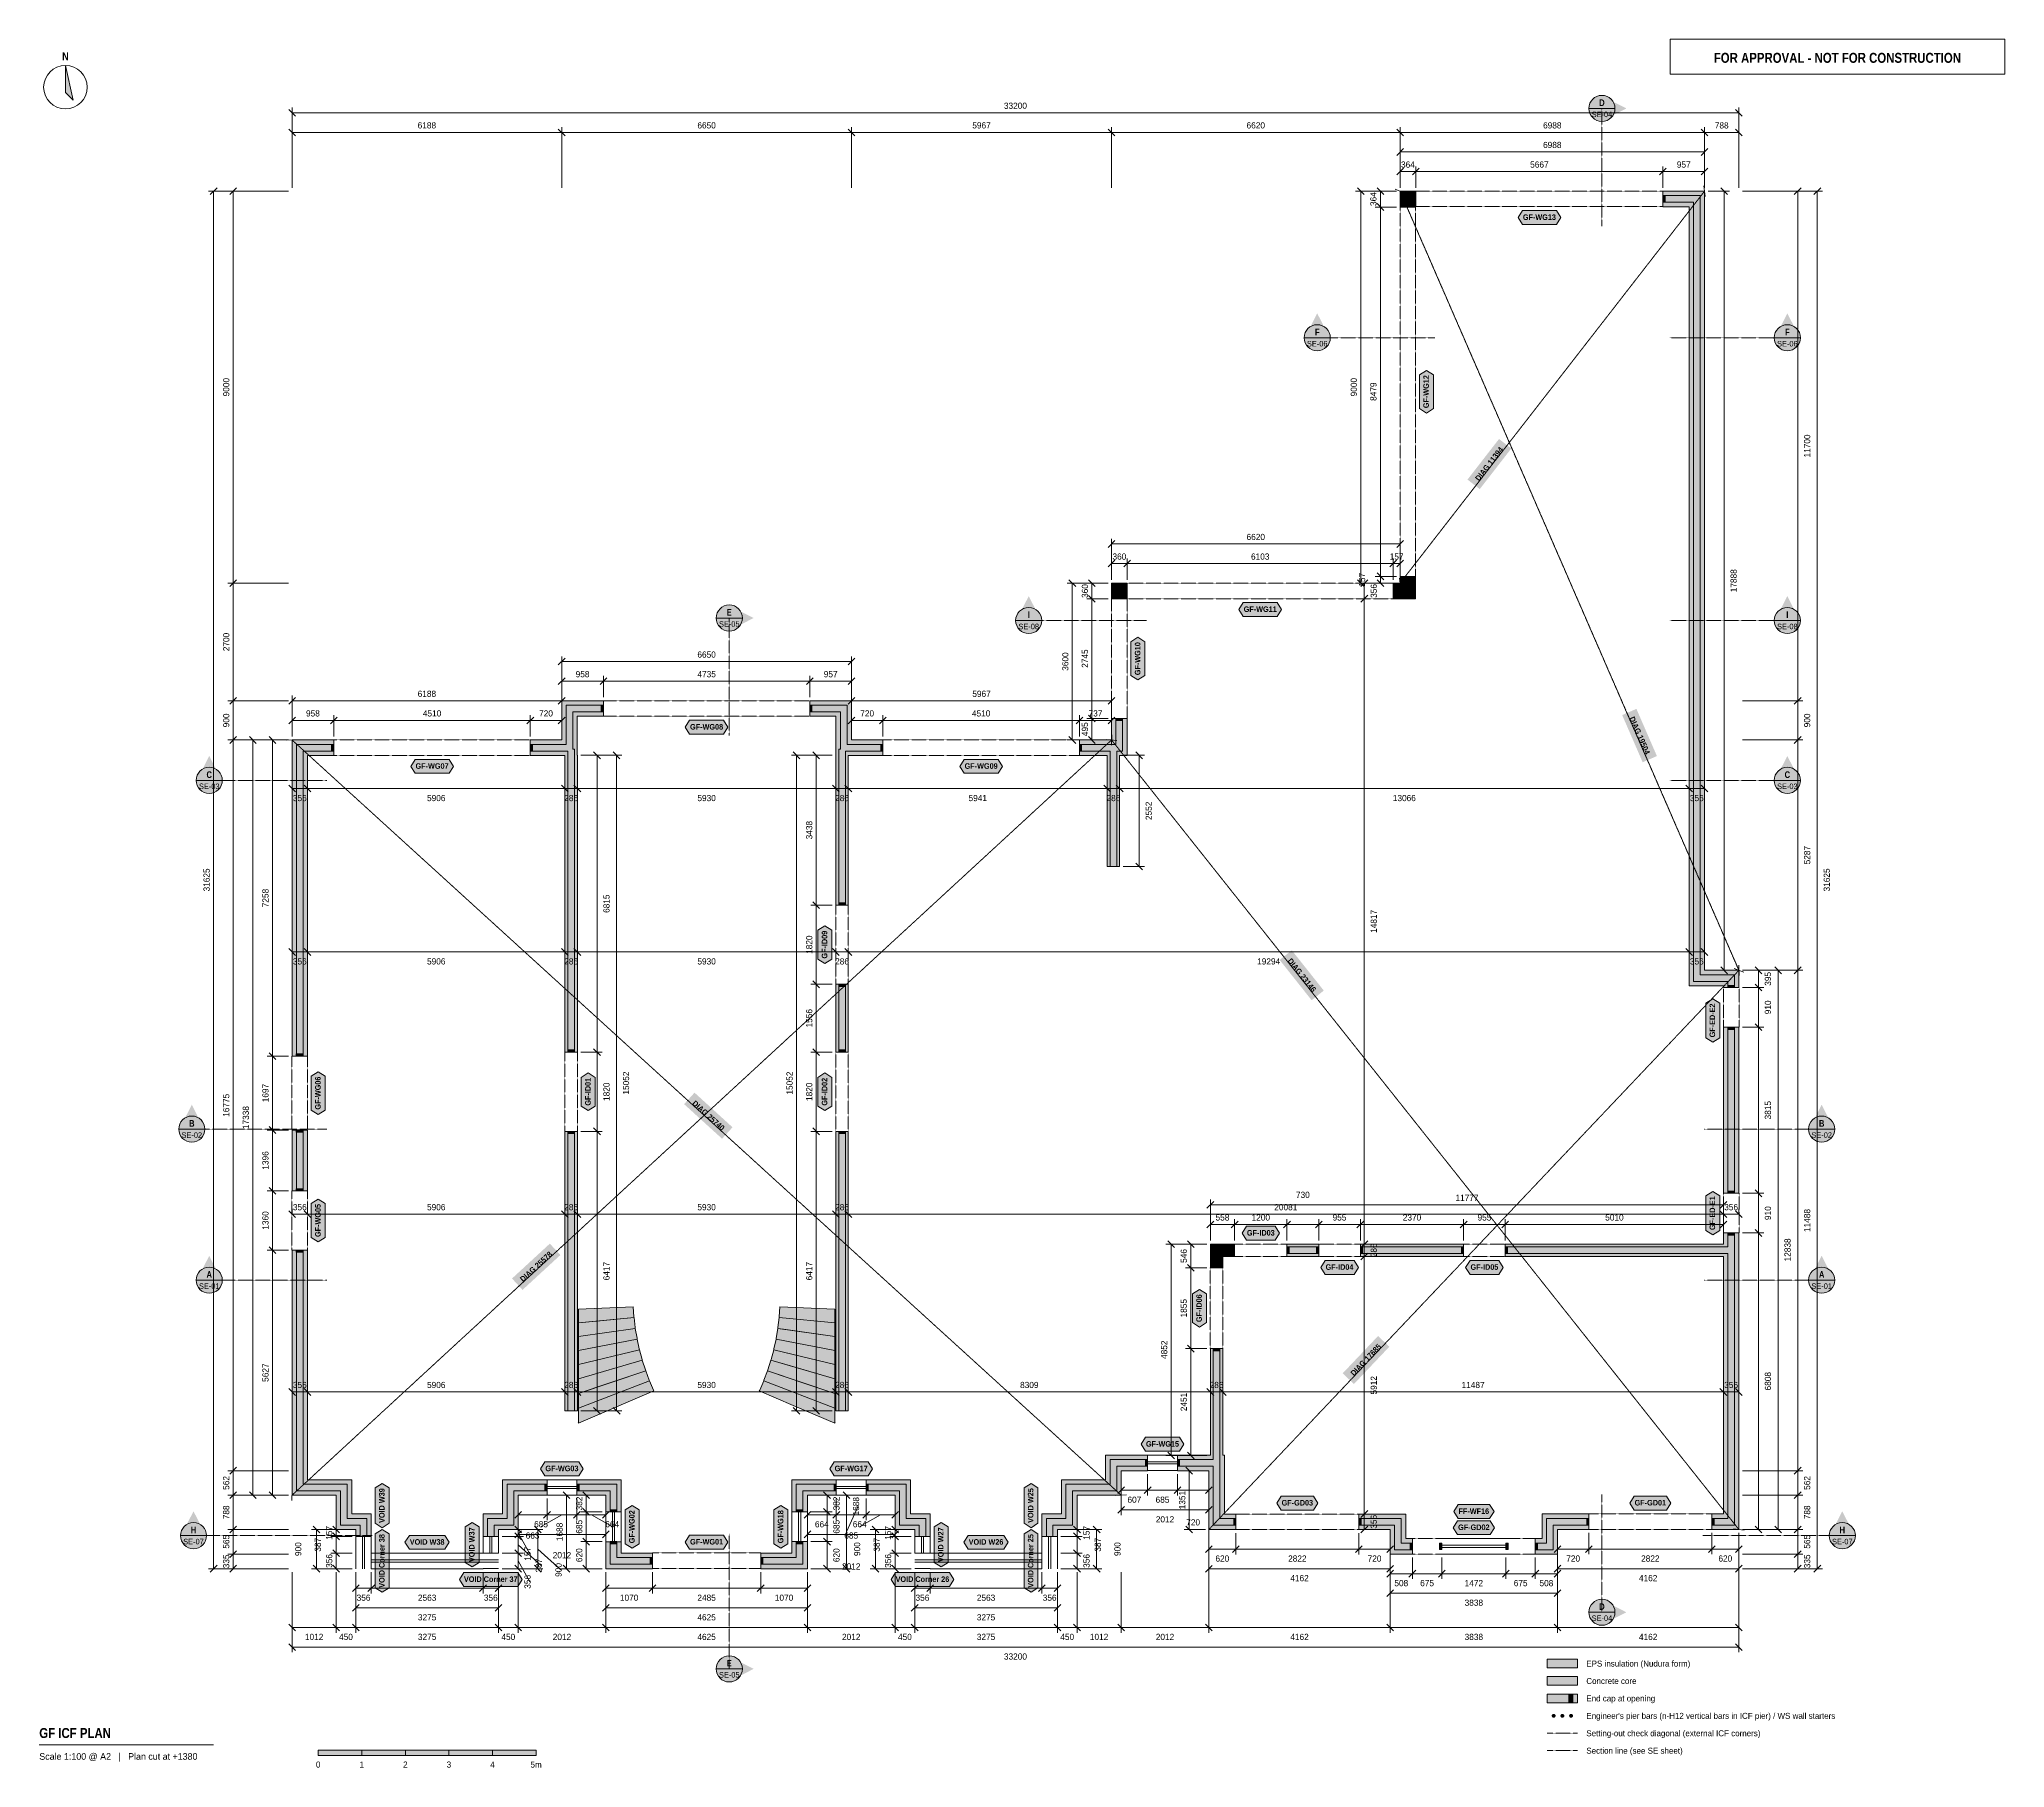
# Model space of a CAD drawing. Header units: millimetres. Extents: x -5835 to 39265, y -4604 to 35078.
import ezdxf
from ezdxf.enums import TextEntityAlignment as Align

# ---------------------------------------------------------------- set-up
doc = ezdxf.new("R2010")
doc.units = ezdxf.units.MM
doc.linetypes.add('DASHED', pattern=[1.524, 1.27, -0.254])
for name, color, linetype in [('FILL-C_9E1A1A', 7, 'Continuous'), ('FILL-C_B2B2B5', 7, 'Continuous'), ('FILL-EPS', 7, 'Continuous'), ('FILL-INK', 7, 'Continuous'), ('FILL-RED', 7, 'Continuous'), ('FILL-TEAL_DK', 7, 'Continuous'), ('FILL-WHITE', 7, 'Continuous'), ('LINE-C_85297A', 7, 'Continuous'), ('LINE-C_85297A-DASH', 7, 'DASHED'), ('LINE-INK', 7, 'Continuous'), ('LINE-INK-DASH', 7, 'DASHED'), ('LINE-RED', 7, 'Continuous'), ('LINE-RED-DASH', 7, 'DASHED'), ('LINE-STEEL_GREY', 7, 'Continuous'), ('LINE-TEAL_DK', 7, 'Continuous'), ('TEXT-C_85297A', 7, 'Continuous'), ('TEXT-INK', 7, 'Continuous'), ('TEXT-RED', 7, 'Continuous'), ('TEXT-STEEL_GREY', 7, 'Continuous'), ('TEXT-TEAL_DK', 7, 'Continuous')]:
    doc.layers.add(name, color=color, linetype=linetype)
doc.styles.add('OpenSansCondensed-Bold', font='OpenSansCondensed-Bold.ttf')

msp = doc.modelspace()

# ---------------------------------------------------------------- texts
at = {"layer": 'TEXT-C_85297A', "style": 'OpenSansCondensed-Bold'}
for s, rotation, p in [('DIAG 11394', 52.1742, (27487, 25291)), ('DIAG 19504', -66.507, (30833, 19069)), ('DIAG 23146', -51.5433, (23089, 13553)), ('DIAG 25740', -42.343, (9478, 10322)), ('DIAG 25578', 42.6752, (5607, 6854)), ('DIAG 17685', 46.549, (24652, 4716))]:
    msp.add_text(s, height=127, rotation=rotation, dxfattribs=at).set_placement(p, align=Align.CENTER)
at = {"layer": 'TEXT-INK', "style": 'OpenSansCondensed-Bold'}
msp.add_text('N', height=178, dxfattribs=at).set_placement((-5235, 34598), align=Align.CENTER)
at = {"layer": 'TEXT-INK'}
for s, height, p in [('33200', 142.2, (16565, 33481)), ('6188', 142.2, (3059, 33031)), ('6650', 142.2, (9478, 33031)), ('5967', 142.2, (15787, 33031)), ('6620', 142.2, (22080, 33031)), ('6988', 142.2, (28884, 33031)), ('788', 142.2, (32772, 33031)), ('6988', 142.2, (28884, 32581)), ('364', 142.2, (25572, 32131)), ('5667', 142.2, (28588, 32131)), ('957', 142.2, (31900, 32131)), ('6620', 142.2, (22080, 23581)), ('360', 142.2, (18950, 23131)), ('6103', 142.2, (22182, 23131)), ('157', 142.2, (25312, 23131)), ('6650', 142.2, (9478, 20881)), ('958', 142.2, (6632, 20431)), ('4735', 142.2, (9479, 20431)), ('957', 142.2, (12325, 20431)), ('6188', 142.2, (3059, 19981)), ('5967', 142.2, (15787, 19981)), ('958', 142.2, (444, 19531)), ('4510', 142.2, (3178, 19531)), ('720', 142.2, (5793, 19531)), ('720', 142.2, (13163, 19531)), ('4510', 142.2, (15778, 19531)), ('737', 142.2, (18402, 19531)), ('356', 142.2, (143, 17587)), ('5906', 142.2, (3274, 17587)), ('286', 142.2, (6370, 17587)), ('5930', 142.2, (9478, 17587)), ('286', 142.2, (12586, 17587)), ('5941', 142.2, (15700, 17587)), ('286', 142.2, (18813, 17587)), ('13066', 142.2, (25489, 17587)), ('356', 142.2, (32200, 17587)), ('730', 142.2, (23160, 8478)), ('356', 142.2, (143, 8194)), ('5906', 142.2, (3274, 8194)), ('286', 142.2, (6370, 8194)), ('5930', 142.2, (9478, 8194)), ('286', 142.2, (12586, 8194)), ('20081', 142.2, (22769, 8194)), ('11777', 142.2, (26926, 8408)), ('356', 142.2, (32988, 8194)), ('558', 142.2, (21316, 7958)), ('1200', 142.2, (22195, 7958)), ('955', 142.2, (24002, 7958)), ('2370', 142.2, (25665, 7958)), ('955', 142.2, (27328, 7958)), ('5010', 142.2, (30310, 7958)), ('356', 142.2, (143, 4112)), ('5906', 142.2, (3274, 4112)), ('286', 142.2, (6370, 4112)), ('5930', 142.2, (9478, 4112)), ('286', 142.2, (12586, 4112)), ('8309', 142.2, (16883, 4112)), ('286', 142.2, (21180, 4112)), ('11487', 142.2, (27067, 4112)), ('356', 142.2, (32988, 4112)), ('607', 142.2, (19294, 1478)), ('685', 142.2, (19940, 1478)), ('685', 142.2, (5679, 915)), ('664', 142.2, (7313, 915)), ('664', 142.2, (12122, 915)), ('664', 142.2, (12991, 915)), ('2012', 142.2, (19997, 1028)), ('720', 142.2, (20643, 958)), ('663', 142.2, (5485, 655)), ('685', 142.2, (12797, 655)), ('2012', 142.2, (6159, 205)), ('2012', 142.2, (12797, -55)), ('620', 142.2, (21313, 127)), ('2822', 142.2, (23034, 127)), ('720', 142.2, (24805, 127)), ('720', 142.2, (29363, 128)), ('2822', 142.2, (31134, 128)), ('620', 142.2, (32855, 128)), ('4162', 142.2, (23084, -323)), ('508', 142.2, (25419, -437)), ('675', 142.2, (26011, -437)), ('1472', 142.2, (27084, -437)), ('675', 142.2, (28158, -437)), ('508', 142.2, (28749, -437)), ('4162', 142.2, (31084, -322)), ('356', 142.2, (1606, -772)), ('2563', 142.2, (3065, -772)), ('356', 142.2, (4525, -772)), ('1070', 142.2, (7700, -772)), ('2485', 142.2, (9478, -772)), ('1070', 142.2, (11255, -772)), ('356', 142.2, (14431, -772)), ('2563', 142.2, (15890, -772)), ('356', 142.2, (17350, -772)), ('3838', 142.2, (27084, -887)), ('3275', 142.2, (3065, -1222)), ('4625', 142.2, (9478, -1222)), ('3275', 142.2, (15890, -1222)), ('1012', 142.2, (472, -1672)), ('450', 142.2, (1203, -1672)), ('3275', 142.2, (3065, -1672)), ('450', 142.2, (4928, -1672)), ('2012', 142.2, (6159, -1672)), ('4625', 142.2, (9478, -1672)), ('2012', 142.2, (12797, -1672)), ('450', 142.2, (14028, -1672)), ('3275', 142.2, (15890, -1672)), ('450', 142.2, (17753, -1672)), ('1012', 142.2, (18484, -1672)), ('2012', 142.2, (19997, -1672)), ('4162', 142.2, (23084, -1672)), ('3838', 142.2, (27084, -1672)), ('4162', 142.2, (31084, -1672)), ('33200', 142.2, (16565, -2122)), ('0', 140, (565, -4602)), ('1', 140, (1565, -4602)), ('2', 140, (2565, -4602)), ('3', 140, (3565, -4602)), ('4', 140, (4565, -4602)), ('5m', 139.7, (5565, -4602))]:
    msp.add_text(s, height=height, dxfattribs=at).set_placement(p, align=Align.CENTER)
for s, rotation, p in [('364', 90, (24850, 31409)), ('9000', 90, (-1475, 27091)), ('9000', 90, (24400, 27091)), ('8479', 90, (24850, 26988)), ('11700', 90, (34803, 25741)), ('360', 90, (18230, 22411)), ('157', 90, (24590, 22669)), ('356', 90, (24858, 22413)), ('17888', 90, (33116, 22647)), ('2700', 90, (-1475, 21241)), ('3600', 90, (17780, 20791)), ('2745', 90, (18230, 20859)), ('900', 90, (-1475, 19441)), ('900', 90, (34803, 19441)), ('495', 90, (18230, 19238)), ('2552', 90, (19694, 17364)), ('3438', 90, (11903, 16921)), ('5287', 90, (34803, 16347)), ('31625', 90, (-1925, 15778)), ('31625', 90, (35253, 15778)), ('7258', 90, (-575, 15362)), ('6815', 90.0015, (7250, 15232)), ('14817', 90, (24858, 14827)), ('1820', 90, (11903, 14292)), ('5906', 0.0015, (3274, 13837)), ('286', 0.0015, (6370, 13837)), ('5930', 0.0015, (9478, 13837)), ('286', 0.0015, (12586, 13837)), ('19294', 0.0015, (22376, 13837)), ('356', 0.0015, (32200, 13837)), ('356', 0.0015, (143, 13837)), ('395', 90, (33903, 13506)), ('1556', 90, (11903, 12603)), ('910', 90, (33903, 12853)), ('15052', 90.0015, (7700, 11114)), ('15052', 90, (11453, 11114)), ('16775', 90, (-1475, 10603)), ('1697', 90, (-575, 10885)), ('1820', 90.0015, (7250, 10915)), ('1820', 90, (11903, 10915)), ('17338', 90, (-1025, 10322)), ('3815', 90, (33903, 10491)), ('1396', 90, (-575, 9338)), ('1360', 90, (-575, 7960)), ('910', 90, (33903, 8128)), ('11488', 90, (34803, 7959)), ('546', 90, (20498, 7145)), ('286', 90, (24858, 7275)), ('12838', 90, (34353, 7284)), ('6417', 90.0015, (7250, 6797)), ('6417', 90, (11903, 6797)), ('1855', 90, (20498, 5945)), ('4852', 90, (20048, 4992)), ('5627', 90, (-575, 4466)), ('5912', 90, (24858, 4176)), ('6808', 90, (33903, 4269)), ('2451', 90, (20498, 3792)), ('562', 90, (-1475, 1934)), ('562', 90, (34803, 1934)), ('788', 90, (-1475, 1259)), ('382', 90, (6625, 1462)), ('382', 90, (12528, 1462)), ('1688', 90, (12978, 1399)), ('1351', 90, (20463, 1540)), ('788', 90, (34803, 1259)), ('157', 90, (888, 787)), ('1688', 90, (6175, 809)), ('685', 90, (6625, 928)), ('685', 90, (12528, 928)), ('157', 90, (13713, 787)), ('157', 90, (18266, 787)), ('356', 90, (24858, 1042)), ('565', 90, (-1475, 583)), ('900', 90, (178, 415)), ('387', 90, (628, 515)), ('157', 90, (5441, 307)), ('900', 90, (13003, 415)), ('387', 90, (13453, 515)), ('387', 90, (18526, 515)), ('900', 90, (18976, 415)), ('565', 90, (34803, 583)), ('335', 90, (-1475, 133)), ('356', 90, (888, 143)), ('387', 90, (5701, 35)), ('900', 90, (6151, -64)), ('620', 90, (6625, 275)), ('620', 90, (12528, 275)), ('356', 90, (13713, 143)), ('356', 90, (18266, 143)), ('335', 90, (34803, 133)), ('356', 90, (5441, -336))]:
    msp.add_text(s, height=142.2, rotation=rotation, dxfattribs=at).set_placement(p, align=Align.CENTER)
for s, p in [('EPS insulation (Nudura form)', (29665, -2282)), ('Concrete core', (29665, -2682)), ('End cap at opening', (29665, -3082)), ("Engineer's pier bars (n-H12 vertical bars in ICF pier) / WS wall starters", (29665, -3482)), ('Setting-out check diagonal (external ICF corners)', (29665, -3882)), ('Section line (see SE sheet)', (29665, -4282))]:
    msp.add_text(s, height=137.16, dxfattribs=at).set_placement(p)
at = {"layer": 'TEXT-INK', "style": 'OpenSansCondensed-Bold'}
msp.add_text('GF ICF PLAN', height=228.6, dxfattribs=at).set_placement((-5835, -3922))
at = {"layer": 'TEXT-RED', "style": 'OpenSansCondensed-Bold'}
for s, height, p in [('FOR APPROVAL - NOT FOR CONSTRUCTION', 228.6, (35426, 34538)), ('D', 152, (30023, 33546)), ('F', 152, (23490, 28281)), ('F', 152, (34278, 28281)), ('E', 152, (9998, 21846)), ('I', 152, (16870, 21789)), ('I', 152, (34278, 21789)), ('C', 152, (-1935, 18119)), ('C', 152, (34278, 18119)), ('B', 152, (-2335, 10112)), ('B', 152, (35066, 10112)), ('A', 152, (-1935, 6644)), ('A', 152, (35066, 6644)), ('H', 152, (-2296, 779)), ('H', 152, (35539, 779)), ('D', 152, (30023, -980)), ('E', 152, (9998, -2280))]:
    msp.add_text(s, height=height, dxfattribs=at).set_placement(p, align=Align.CENTER)
at = {"layer": 'TEXT-RED'}
for s, p in [('SE-04', (30023, 33291)), ('SE-06', (23490, 28026)), ('SE-06', (34278, 28026)), ('SE-05', (9998, 21591)), ('SE-08', (16870, 21534)), ('SE-08', (34278, 21534)), ('SE-03', (-1935, 17864)), ('SE-03', (34278, 17864)), ('SE-02', (-2335, 9857)), ('SE-02', (35066, 9857)), ('SE-01', (-1935, 6389)), ('SE-01', (35066, 6389)), ('SE-07', (-2296, 524)), ('SE-07', (35539, 524)), ('SE-04', (30023, -1235)), ('SE-05', (9998, -2535))]:
    msp.add_text(s, height=127, dxfattribs=at).set_placement(p, align=Align.CENTER)
at = {"layer": 'TEXT-STEEL_GREY'}
msp.add_text('Scale 1:100 @ A2   |   Plan cut at +1380', height=152.4, dxfattribs=at).set_placement((-5835, -4422))
at = {"layer": 'TEXT-TEAL_DK', "style": 'OpenSansCondensed-Bold'}
for s, p in [('GF-WG13', (28588, 30930)), ('GF-WG11', (22182, 21930)), ('GF-WG08', (9478, 19230)), ('GF-WG07', (3178, 18330)), ('GF-WG09', (15778, 18330)), ('GF-ID03', (22195, 7613)), ('GF-ID04', (24002, 6827)), ('GF-ID05', (27327, 6827)), ('GF-WG15', (19940, 2767)), ('GF-WG03', (6158, 2204)), ('GF-WG17', (12796, 2204)), ('GF-GD03', (23034, 1416)), ('GF-GD01', (31134, 1417)), ('GF-GD02', (27084, 852)), ('FF-WF16', (27084, 1222)), ('VOID W38', (3065, 516)), ('GF-WG01', (9478, 521)), ('VOID W26', (15890, 516)), ('VOID Corner 37', (4525, -339)), ('VOID Corner 26', (14431, -339))]:
    msp.add_text(s, height=127, dxfattribs=at).set_placement(p, align=Align.CENTER)
for s, p in [('GF-WG12', (26051, 26988)), ('GF-WG10', (19432, 20858)), ('GF-ID09', (12248, 14292)), ('GF-ED-E2', (32620, 12553)), ('GF-WG06', (622, 10884)), ('GF-ID01', (6818, 10915)), ('GF-ID02', (12248, 10915)), ('GF-WG05', (622, 7960)), ('GF-ED-E1', (32620, 8128)), ('GF-ID06', (20842, 5945)), ('VOID W39', (2089, 1414)), ('VOID W25', (16977, 1415)), ('GF-WG02', (7826, 928)), ('GF-WG18', (11239, 928)), ('VOID Corner 38', (2089, 143)), ('VOID W37', (4152, 515)), ('VOID W27', (14914, 515)), ('VOID Corner 25', (16977, 143))]:
    msp.add_text(s, height=127, rotation=90, dxfattribs=at).set_placement(p, align=Align.CENTER)

# ---------------------------------------------------------------- hatches: boundary and pattern name
at = {"layer": 'FILL-C_9E1A1A', "true_color": 0x9e1a1a}
h = msp.add_hatch(color=256, dxfattribs=at)
h.dxf.hatch_style = 1
h.paths.add_polyline_path([(28960, -3412), (28959, -3400), (28954, -3389), (28947, -3380), (28938, -3373), (28927, -3369), (28915, -3367), (28904, -3369), (28893, -3373), (28884, -3380), (28876, -3389), (28872, -3400), (28870, -3412), (28872, -3424), (28876, -3434), (28884, -3444), (28893, -3451), (28904, -3455), (28915, -3457), (28927, -3455), (28938, -3451), (28947, -3444), (28954, -3434), (28959, -3424)])
h = msp.add_hatch(color=256, dxfattribs=at)
h.dxf.hatch_style = 1
h.paths.add_polyline_path([(29160, -3412), (29159, -3400), (29154, -3389), (29147, -3380), (29138, -3373), (29127, -3369), (29115, -3367), (29104, -3369), (29093, -3373), (29084, -3380), (29076, -3389), (29072, -3400), (29070, -3412), (29072, -3424), (29076, -3434), (29084, -3444), (29093, -3451), (29104, -3455), (29115, -3457), (29127, -3455), (29138, -3451), (29147, -3444), (29154, -3434), (29159, -3424)])
h = msp.add_hatch(color=256, dxfattribs=at)
h.dxf.hatch_style = 1
h.paths.add_polyline_path([(29360, -3412), (29359, -3400), (29354, -3389), (29347, -3380), (29338, -3373), (29327, -3369), (29315, -3367), (29304, -3369), (29293, -3373), (29284, -3380), (29276, -3389), (29272, -3400), (29270, -3412), (29272, -3424), (29276, -3434), (29284, -3444), (29293, -3451), (29304, -3455), (29315, -3457), (29327, -3455), (29338, -3451), (29347, -3444), (29354, -3434), (29359, -3424)])
at = {"layer": 'FILL-C_B2B2B5', "true_color": 0xb2b2b5}
h = msp.add_hatch(color=256, dxfattribs=at)
h.dxf.hatch_style = 1
h.paths.add_polyline_path([(25754, 31337), (25644, 31337), (25644, 31227), (25492, 31227), (25492, 31489), (25754, 31489)])
h = msp.add_hatch(color=256, dxfattribs=at)
h.dxf.hatch_style = 1
h.paths.add_polyline_path([(31421, 31489), (32276, 31489), (32276, 13602), (33064, 13602), (33064, 13308), (32912, 13308), (32912, 13449), (32124, 13449), (32124, 31337), (31421, 31337)])
h = msp.add_hatch(color=256, dxfattribs=at)
h.dxf.hatch_style = 1
h.paths.add_polyline_path([(25644, 22747), (25644, 22337), (25233, 22337), (25233, 22489), (25492, 22489), (25492, 22747)])
h = msp.add_hatch(color=256, dxfattribs=at)
h.dxf.hatch_style = 1
h.paths.add_polyline_path([(19129, 22337), (19024, 22337), (19024, 22231), (18872, 22231), (18872, 22489), (19129, 22489)])
h = msp.add_hatch(color=256, dxfattribs=at)
h.dxf.hatch_style = 1
h.paths.add_polyline_path([(5433, 18889), (6255, 18889), (6255, 19789), (7110, 19789), (7110, 19637), (6407, 19637), (6407, 18783), (6446, 18783), (6446, 11825), (6294, 11825), (6294, 18737), (5433, 18737)])
h = msp.add_hatch(color=256, dxfattribs=at)
h.dxf.hatch_style = 1
h.paths.add_polyline_path([(11846, 19789), (12701, 19789), (12701, 18889), (13523, 18889), (13523, 18737), (12662, 18737), (12662, 15202), (12510, 15202), (12510, 18783), (12549, 18783), (12549, 19637), (11846, 19637)])
h = msp.add_hatch(color=256, dxfattribs=at)
h.dxf.hatch_style = 1
h.paths.add_polyline_path([(19024, 19486), (19024, 18737), (18889, 18737), (18889, 16088), (18737, 16088), (18737, 18737), (18033, 18737), (18033, 18889), (18872, 18889), (18872, 19486)])
h = msp.add_hatch(color=256, dxfattribs=at)
h.dxf.hatch_style = 1
h.paths.add_polyline_path([(922, 18737), (219, 18737), (219, 11733), (67, 11733), (67, 18889), (922, 18889)])
h = msp.add_hatch(color=256, dxfattribs=at)
h.dxf.hatch_style = 1
h.paths.add_polyline_path([(12510, 11826), (12510, 13382), (12662, 13382), (12662, 11826)])
h = msp.add_hatch(color=256, dxfattribs=at)
h.dxf.hatch_style = 1
h.paths.add_polyline_path([(32912, 8583), (32912, 12398), (33064, 12398), (33064, 8583)])
h = msp.add_hatch(color=256, dxfattribs=at)
h.dxf.hatch_style = 1
h.paths.add_polyline_path([(67, 8640), (67, 10036), (219, 10036), (219, 8640)])
h = msp.add_hatch(color=256, dxfattribs=at)
h.dxf.hatch_style = 1
h.paths.add_polyline_path([(6446, 10005), (6446, 3588), (6294, 3588), (6294, 10005)])
h = msp.add_hatch(color=256, dxfattribs=at)
h.dxf.hatch_style = 1
h.paths.add_polyline_path([(12510, 3588), (12510, 10005), (12662, 10005), (12662, 3588)])
h = msp.add_hatch(color=256, dxfattribs=at)
h.dxf.hatch_style = 1
h.paths.add_polyline_path([(27805, 7351), (32912, 7351), (32912, 7673), (33064, 7673), (33064, 967), (32545, 967), (32545, 1119), (32912, 1119), (32912, 7199), (27805, 7199)])
h = msp.add_hatch(color=256, dxfattribs=at)
h.dxf.hatch_style = 1
h.paths.add_polyline_path([(1530, 708), (1530, 967), (1080, 967), (1080, 1755), (67, 1755), (67, 7280), (219, 7280), (219, 1907), (1232, 1907), (1232, 1119), (1682, 1119), (1682, 708)])
h = msp.add_hatch(color=256, dxfattribs=at)
h.dxf.hatch_style = 1
h.paths.add_polyline_path([(21595, 7199), (21257, 7199), (21257, 6873), (21104, 6873), (21104, 7351), (21595, 7351)])
h = msp.add_hatch(color=256, dxfattribs=at)
h.dxf.hatch_style = 1
h.paths.add_polyline_path([(22795, 7351), (23524, 7351), (23524, 7199), (22795, 7199)])
h = msp.add_hatch(color=256, dxfattribs=at)
h.dxf.hatch_style = 1
h.paths.add_polyline_path([(24480, 7351), (26850, 7351), (26850, 7199), (24480, 7199)])
h = msp.add_hatch(color=256, dxfattribs=at)
h.dxf.hatch_style = 1
h.paths.add_polyline_path([(20283, 2469), (21104, 2469), (21104, 5017), (21257, 5017), (21257, 2469), (21257, 2469), (21257, 1118), (21623, 1118), (21623, 966), (21105, 966), (21105, 2317), (20283, 2317)])
h = msp.add_hatch(color=256, dxfattribs=at)
h.dxf.hatch_style = 1
h.paths.add_polyline_path([(17274, 708), (17274, 1119), (17724, 1119), (17724, 1907), (18737, 1907), (18737, 2469), (19598, 2469), (19598, 2317), (18889, 2317), (18889, 1755), (17877, 1755), (17877, 967), (17426, 967), (17426, 708)])
h = msp.add_hatch(color=256, dxfattribs=at)
h.dxf.hatch_style = 1
h.paths.add_polyline_path([(5816, 1755), (5052, 1755), (5052, 967), (4601, 967), (4601, 708), (4449, 708), (4449, 1119), (4899, 1119), (4899, 1907), (5816, 1907)])
h = msp.add_hatch(color=256, dxfattribs=at)
h.dxf.hatch_style = 1
h.paths.add_polyline_path([(7267, 1270), (7267, 1755), (6501, 1755), (6501, 1907), (7419, 1907), (7419, 1270)])
h = msp.add_hatch(color=256, dxfattribs=at)
h.dxf.hatch_style = 1
h.paths.add_polyline_path([(12454, 1755), (11689, 1755), (11689, 1271), (11537, 1271), (11537, 1907), (12454, 1907)])
h = msp.add_hatch(color=256, dxfattribs=at)
h.dxf.hatch_style = 1
h.paths.add_polyline_path([(13139, 1907), (14057, 1907), (14057, 1119), (14507, 1119), (14507, 708), (14355, 708), (14355, 967), (13905, 967), (13905, 1755), (13139, 1755)])
h = msp.add_hatch(color=256, dxfattribs=at)
h.dxf.hatch_style = 1
h.paths.add_polyline_path([(25673, 402), (25267, 402), (25267, 966), (24445, 966), (24445, 1118), (25419, 1118), (25419, 554), (25673, 554)])
h = msp.add_hatch(color=256, dxfattribs=at)
h.dxf.hatch_style = 1
h.paths.add_polyline_path([(29723, 967), (28902, 967), (28902, 402), (28495, 402), (28495, 554), (28749, 554), (28749, 1119), (29723, 1119)])
h = msp.add_hatch(color=256, dxfattribs=at)
h.dxf.hatch_style = 1
h.paths.add_polyline_path([(7419, 585), (7419, 219), (8235, 219), (8235, 67), (7267, 67), (7267, 585)])
h = msp.add_hatch(color=256, dxfattribs=at)
h.dxf.hatch_style = 1
h.paths.add_polyline_path([(11689, 586), (11689, 67), (10720, 67), (10720, 219), (11537, 219), (11537, 586)])
h = msp.add_hatch(color=256, dxfattribs=at)
h.dxf.hatch_style = 1
h.paths.add_polyline_path([(28765, -2712), (29465, -2712), (29465, -2512), (28765, -2512)])
at = {"layer": 'FILL-EPS', "true_color": 0xccffff}
h = msp.add_hatch(color=256, dxfattribs=at)
h.dxf.hatch_style = 1
h.paths.add_polyline_path([(25754, 31591), (25754, 31489), (25492, 31489), (25492, 31227), (25390, 31227), (25390, 31591)])
h = msp.add_hatch(color=256, dxfattribs=at)
h.dxf.hatch_style = 1
h.paths.add_polyline_path([(31421, 31591), (32378, 31591), (32378, 13703), (33166, 13703), (33166, 13308), (33064, 13308), (33064, 13602), (32276, 13602), (32276, 31489), (31421, 31489)])
h = msp.add_hatch(color=256, dxfattribs=at)
h.dxf.hatch_style = 1
h.paths.add_polyline_path([(25754, 31235), (25746, 31235), (25746, 31227), (25644, 31227), (25644, 31337), (25754, 31337)])
h = msp.add_hatch(color=256, dxfattribs=at)
h.dxf.hatch_style = 1
h.paths.add_polyline_path([(32022, 13348), (32022, 31235), (31421, 31235), (31421, 31337), (32124, 31337), (32124, 13449), (32912, 13449), (32912, 13308), (32810, 13308), (32810, 13348)])
h = msp.add_hatch(color=256, dxfattribs=at)
h.dxf.hatch_style = 1
h.paths.add_polyline_path([(19129, 22489), (18872, 22489), (18872, 22231), (18770, 22231), (18770, 22591), (19129, 22591)])
h = msp.add_hatch(color=256, dxfattribs=at)
h.dxf.hatch_style = 1
h.paths.add_polyline_path([(25390, 22591), (25390, 22747), (25492, 22747), (25492, 22489), (25233, 22489), (25233, 22591)])
h = msp.add_hatch(color=256, dxfattribs=at)
h.dxf.hatch_style = 1
h.paths.add_polyline_path([(25746, 22747), (25746, 22235), (25233, 22235), (25233, 22337), (25644, 22337), (25644, 22747)])
h = msp.add_hatch(color=256, dxfattribs=at)
h.dxf.hatch_style = 1
h.paths.add_polyline_path([(19129, 22235), (19126, 22235), (19126, 22231), (19024, 22231), (19024, 22337), (19129, 22337)])
h = msp.add_hatch(color=256, dxfattribs=at)
h.dxf.hatch_style = 1
h.paths.add_polyline_path([(5433, 18991), (6153, 18991), (6153, 19891), (7110, 19891), (7110, 19789), (6255, 19789), (6255, 18889), (5433, 18889)])
h = msp.add_hatch(color=256, dxfattribs=at)
h.dxf.hatch_style = 1
h.paths.add_polyline_path([(11846, 19891), (12803, 19891), (12803, 18991), (13523, 18991), (13523, 18889), (12701, 18889), (12701, 19789), (11846, 19789)])
h = msp.add_hatch(color=256, dxfattribs=at)
h.dxf.hatch_style = 1
h.paths.add_polyline_path([(7110, 19535), (6509, 19535), (6509, 18640), (6513, 18640), (6513, 15005), (6513, 11825), (6446, 11825), (6446, 18783), (6407, 18783), (6407, 19637), (7110, 19637)])
h = msp.add_hatch(color=256, dxfattribs=at)
h.dxf.hatch_style = 1
h.paths.add_polyline_path([(11846, 19535), (11846, 19637), (12549, 19637), (12549, 18783), (12510, 18783), (12510, 15202), (12443, 15202), (12443, 18640), (12447, 18640), (12447, 19535)])
h = msp.add_hatch(color=256, dxfattribs=at)
h.dxf.hatch_style = 1
h.paths.add_polyline_path([(18872, 19486), (18872, 18889), (18033, 18889), (18033, 18991), (18770, 18991), (18770, 19486)])
h = msp.add_hatch(color=256, dxfattribs=at)
h.dxf.hatch_style = 1
h.paths.add_polyline_path([(19126, 19486), (19126, 18635), (18956, 18635), (18956, 16088), (18889, 16088), (18889, 18737), (19024, 18737), (19024, 19486)])
h = msp.add_hatch(color=256, dxfattribs=at)
h.dxf.hatch_style = 1
h.paths.add_polyline_path([(922, 18991), (922, 18889), (67, 18889), (67, 11733), (-35, 11733), (-35, 18991)])
h = msp.add_hatch(color=256, dxfattribs=at)
h.dxf.hatch_style = 1
h.paths.add_polyline_path([(922, 18635), (321, 18635), (321, 11733), (219, 11733), (219, 18737), (922, 18737)])
h = msp.add_hatch(color=256, dxfattribs=at)
h.dxf.hatch_style = 1
h.paths.add_polyline_path([(5433, 18737), (6294, 18737), (6294, 11825), (6227, 11825), (6227, 14880), (6227, 14881), (6227, 18635), (5433, 18635)])
h = msp.add_hatch(color=256, dxfattribs=at)
h.dxf.hatch_style = 1
h.paths.add_polyline_path([(13523, 18635), (12729, 18635), (12729, 15202), (12662, 15202), (12662, 18737), (13523, 18737)])
h = msp.add_hatch(color=256, dxfattribs=at)
h.dxf.hatch_style = 1
h.paths.add_polyline_path([(18670, 16088), (18670, 18635), (18033, 18635), (18033, 18737), (18737, 18737), (18737, 16088)])
h = msp.add_hatch(color=256, dxfattribs=at)
h.dxf.hatch_style = 1
h.paths.add_polyline_path([(12443, 11826), (12443, 13382), (12510, 13382), (12510, 11826)])
h = msp.add_hatch(color=256, dxfattribs=at)
h.dxf.hatch_style = 1
h.paths.add_polyline_path([(12729, 11826), (12662, 11826), (12662, 13382), (12729, 13382)])
h = msp.add_hatch(color=256, dxfattribs=at)
h.dxf.hatch_style = 1
h.paths.add_polyline_path([(32810, 8583), (32810, 12398), (32912, 12398), (32912, 8583)])
h = msp.add_hatch(color=256, dxfattribs=at)
h.dxf.hatch_style = 1
h.paths.add_polyline_path([(33166, 8583), (33064, 8583), (33064, 12398), (33166, 12398)])
h = msp.add_hatch(color=256, dxfattribs=at)
h.dxf.hatch_style = 1
h.paths.add_polyline_path([(-35, 8640), (-35, 10036), (67, 10036), (67, 8640)])
h = msp.add_hatch(color=256, dxfattribs=at)
h.dxf.hatch_style = 1
h.paths.add_polyline_path([(321, 8640), (219, 8640), (219, 10036), (321, 10036)])
h = msp.add_hatch(color=256, dxfattribs=at)
h.dxf.hatch_style = 1
h.paths.add_polyline_path([(6294, 10005), (6294, 3588), (6446, 3588), (6446, 10005), (6513, 10005), (6513, 7126), (6513, 3588), (6355, 3588), (6227, 3588), (6227, 7010), (6227, 10005)])
h = msp.add_hatch(color=256, dxfattribs=at)
h.dxf.hatch_style = 1
h.paths.add_polyline_path([(12443, 3588), (12443, 10005), (12510, 10005), (12510, 3588)])
h = msp.add_hatch(color=256, dxfattribs=at)
h.dxf.hatch_style = 1
h.paths.add_polyline_path([(12662, 3588), (12662, 10005), (12729, 10005), (12729, 3588)])
h = msp.add_hatch(color=256, dxfattribs=at)
h.dxf.hatch_style = 1
h.paths.add_polyline_path([(27805, 7418), (32810, 7418), (32810, 7673), (32912, 7673), (32912, 7351), (27805, 7351)])
h = msp.add_hatch(color=256, dxfattribs=at)
h.dxf.hatch_style = 1
h.paths.add_polyline_path([(33166, 7673), (33166, 865), (32545, 865), (32545, 967), (33064, 967), (33064, 7673)])
h = msp.add_hatch(color=256, dxfattribs=at)
h.dxf.hatch_style = 1
h.paths.add_polyline_path([(1428, 708), (1428, 865), (978, 865), (978, 1653), (-35, 1653), (-35, 7280), (67, 7280), (67, 1755), (1080, 1755), (1080, 967), (1530, 967), (1530, 708)])
h = msp.add_hatch(color=256, dxfattribs=at)
h.dxf.hatch_style = 1
h.paths.add_polyline_path([(1334, 2009), (1334, 1221), (1784, 1221), (1784, 708), (1682, 708), (1682, 1119), (1232, 1119), (1232, 1907), (219, 1907), (219, 7280), (321, 7280), (321, 2009), (683, 2009), (978, 2009), (978, 2009)])
h = msp.add_hatch(color=256, dxfattribs=at)
h.dxf.hatch_style = 1
h.paths.add_polyline_path([(21595, 7351), (21104, 7351), (21104, 6873), (21038, 6873), (21038, 7418), (21595, 7418)])
h = msp.add_hatch(color=256, dxfattribs=at)
h.dxf.hatch_style = 1
h.paths.add_polyline_path([(22795, 7418), (23524, 7418), (23524, 7351), (22795, 7351)])
h = msp.add_hatch(color=256, dxfattribs=at)
h.dxf.hatch_style = 1
h.paths.add_polyline_path([(24480, 7418), (26850, 7418), (26850, 7351), (24480, 7351)])
h = msp.add_hatch(color=256, dxfattribs=at)
h.dxf.hatch_style = 1
h.paths.add_polyline_path([(21595, 7132), (21323, 7132), (21323, 6873), (21257, 6873), (21257, 7199), (21595, 7199)])
h = msp.add_hatch(color=256, dxfattribs=at)
h.dxf.hatch_style = 1
h.paths.add_polyline_path([(22795, 7132), (22795, 7199), (23524, 7199), (23524, 7132)])
h = msp.add_hatch(color=256, dxfattribs=at)
h.dxf.hatch_style = 1
h.paths.add_polyline_path([(24480, 7132), (24480, 7199), (26850, 7199), (26850, 7132)])
h = msp.add_hatch(color=256, dxfattribs=at)
h.dxf.hatch_style = 1
h.paths.add_polyline_path([(32810, 7132), (27805, 7132), (27805, 7199), (32912, 7199), (32912, 1119), (32545, 1119), (32545, 1221), (32810, 1221)])
h = msp.add_hatch(color=256, dxfattribs=at)
h.dxf.hatch_style = 1
h.paths.add_polyline_path([(20283, 2571), (20385, 2571), (21003, 2571), (21003, 2571), (21038, 2571), (21038, 5017), (21104, 5017), (21104, 2469), (20283, 2469)])
h = msp.add_hatch(color=256, dxfattribs=at)
h.dxf.hatch_style = 1
h.paths.add_polyline_path([(21323, 5017), (21323, 2571), (21359, 2571), (21359, 1220), (21623, 1220), (21623, 1118), (21257, 1118), (21257, 2469), (21257, 2469), (21257, 5017)])
h = msp.add_hatch(color=256, dxfattribs=at)
h.dxf.hatch_style = 1
h.paths.add_polyline_path([(17172, 708), (17172, 1221), (17623, 1221), (17623, 2009), (18635, 2009), (18635, 2571), (19598, 2571), (19598, 2469), (18737, 2469), (18737, 1907), (17724, 1907), (17724, 1119), (17274, 1119), (17274, 708)])
h = msp.add_hatch(color=256, dxfattribs=at)
h.dxf.hatch_style = 1
h.paths.add_polyline_path([(17426, 708), (17426, 967), (17877, 967), (17877, 1755), (18889, 1755), (18889, 2317), (19598, 2317), (19598, 2215), (18991, 2215), (18991, 1653), (17978, 1653), (17978, 865), (17528, 865), (17528, 708)])
h = msp.add_hatch(color=256, dxfattribs=at)
h.dxf.hatch_style = 1
h.paths.add_polyline_path([(21003, 2215), (20283, 2215), (20283, 2317), (21105, 2317), (21105, 966), (21623, 966), (21623, 864), (21003, 864)])
h = msp.add_hatch(color=256, dxfattribs=at)
h.dxf.hatch_style = 1
h.paths.add_polyline_path([(4798, 2009), (5816, 2009), (5816, 1907), (4899, 1907), (4899, 1119), (4449, 1119), (4449, 708), (4347, 708), (4347, 1221), (4798, 1221)])
h = msp.add_hatch(color=256, dxfattribs=at)
h.dxf.hatch_style = 1
h.paths.add_polyline_path([(7521, 1270), (7419, 1270), (7419, 1907), (6501, 1907), (6501, 2009), (7521, 2009)])
h = msp.add_hatch(color=256, dxfattribs=at)
h.dxf.hatch_style = 1
h.paths.add_polyline_path([(12454, 2009), (12454, 1907), (11537, 1907), (11537, 1271), (11435, 1271), (11435, 2009)])
h = msp.add_hatch(color=256, dxfattribs=at)
h.dxf.hatch_style = 1
h.paths.add_polyline_path([(13139, 2009), (14159, 2009), (14159, 1221), (14609, 1221), (14609, 708), (14507, 708), (14507, 1119), (14057, 1119), (14057, 1907), (13139, 1907)])
h = msp.add_hatch(color=256, dxfattribs=at)
h.dxf.hatch_style = 1
h.paths.add_polyline_path([(5816, 1653), (5153, 1653), (5153, 865), (4703, 865), (4703, 708), (4601, 708), (4601, 967), (5052, 967), (5052, 1755), (5816, 1755)])
h = msp.add_hatch(color=256, dxfattribs=at)
h.dxf.hatch_style = 1
h.paths.add_polyline_path([(7165, 1270), (7165, 1653), (6501, 1653), (6501, 1755), (7267, 1755), (7267, 1270)])
h = msp.add_hatch(color=256, dxfattribs=at)
h.dxf.hatch_style = 1
h.paths.add_polyline_path([(12454, 1653), (11791, 1653), (11791, 1271), (11689, 1271), (11689, 1755), (12454, 1755)])
h = msp.add_hatch(color=256, dxfattribs=at)
h.dxf.hatch_style = 1
h.paths.add_polyline_path([(13139, 1653), (13139, 1755), (13905, 1755), (13905, 967), (14355, 967), (14355, 708), (14253, 708), (14253, 865), (13803, 865), (13803, 1653)])
h = msp.add_hatch(color=256, dxfattribs=at)
h.dxf.hatch_style = 1
h.paths.add_polyline_path([(25521, 656), (25673, 656), (25673, 554), (25419, 554), (25419, 1118), (24445, 1118), (24445, 1220), (25521, 1220)])
h = msp.add_hatch(color=256, dxfattribs=at)
h.dxf.hatch_style = 1
h.paths.add_polyline_path([(25673, 300), (25165, 300), (25165, 864), (24445, 864), (24445, 966), (25267, 966), (25267, 402), (25673, 402)])
h = msp.add_hatch(color=256, dxfattribs=at)
h.dxf.hatch_style = 1
h.paths.add_polyline_path([(28648, 1221), (28751, 1221), (28800, 1221), (28807, 1221), (29003, 1221), (29003, 1221), (29723, 1221), (29723, 1119), (28749, 1119), (28749, 554), (28495, 554), (28495, 656), (28648, 656)])
h = msp.add_hatch(color=256, dxfattribs=at)
h.dxf.hatch_style = 1
h.paths.add_polyline_path([(29723, 865), (29003, 865), (29003, 300), (28495, 300), (28495, 402), (28902, 402), (28902, 967), (29723, 967)])
h = msp.add_hatch(color=256, dxfattribs=at)
h.dxf.hatch_style = 1
h.paths.add_polyline_path([(7165, 585), (7267, 585), (7267, 67), (8235, 67), (8235, -35), (7165, -35)])
h = msp.add_hatch(color=256, dxfattribs=at)
h.dxf.hatch_style = 1
h.paths.add_polyline_path([(7521, 585), (7521, 321), (8235, 321), (8235, 219), (7419, 219), (7419, 585)])
h = msp.add_hatch(color=256, dxfattribs=at)
h.dxf.hatch_style = 1
h.paths.add_polyline_path([(11435, 586), (11537, 586), (11537, 219), (10720, 219), (10720, 321), (11435, 321)])
h = msp.add_hatch(color=256, dxfattribs=at)
h.dxf.hatch_style = 1
h.paths.add_polyline_path([(11791, 586), (11791, -35), (10720, -35), (10720, 67), (11689, 67), (11689, 586)])
h = msp.add_hatch(color=256, dxfattribs=at)
h.dxf.hatch_style = 1
h.paths.add_polyline_path([(28765, -2312), (29465, -2312), (29465, -2112), (28765, -2112)])
h = msp.add_hatch(color=256, dxfattribs=at)
h.dxf.hatch_style = 1
h.paths.add_polyline_path([(28765, -3112), (29465, -3112), (29465, -2912), (28765, -2912)])
at = {"layer": 'FILL-INK', "true_color": 0x14141a}
h = msp.add_hatch(color=256, dxfattribs=at)
h.dxf.hatch_style = 1
h.paths.add_polyline_path([(-5235, 34478), (-5060, 33678), (-5235, 33853)])
h = msp.add_hatch(color=256, dxfattribs=at)
h.dxf.hatch_style = 1
h.paths.add_polyline_path([(565, -4322), (1565, -4322), (1565, -4202), (565, -4202)])
h = msp.add_hatch(color=256, dxfattribs=at)
h.dxf.hatch_style = 1
h.paths.add_polyline_path([(2565, -4322), (3565, -4322), (3565, -4202), (2565, -4202)])
h = msp.add_hatch(color=256, dxfattribs=at)
h.dxf.hatch_style = 1
h.paths.add_polyline_path([(4565, -4322), (5565, -4322), (5565, -4202), (4565, -4202)])
at = {"layer": 'FILL-RED', "true_color": 0xb81a1f}
h = msp.add_hatch(color=256, dxfattribs=at)
h.dxf.hatch_style = 1
h.paths.add_polyline_path([(30583, 33491), (30023, 33776), (30023, 33206)])
h = msp.add_hatch(color=256, dxfattribs=at)
h.dxf.hatch_style = 1
h.paths.add_polyline_path([(23490, 28786), (23205, 28226), (23775, 28226)])
h = msp.add_hatch(color=256, dxfattribs=at)
h.dxf.hatch_style = 1
h.paths.add_polyline_path([(34278, 28786), (33993, 28226), (34563, 28226)])
h = msp.add_hatch(color=256, dxfattribs=at)
h.dxf.hatch_style = 1
h.paths.add_polyline_path([(16870, 22294), (16585, 21734), (17155, 21734)])
h = msp.add_hatch(color=256, dxfattribs=at)
h.dxf.hatch_style = 1
h.paths.add_polyline_path([(34278, 22294), (33993, 21734), (34563, 21734)])
h = msp.add_hatch(color=256, dxfattribs=at)
h.dxf.hatch_style = 1
h.paths.add_polyline_path([(10558, 21791), (9998, 22076), (9998, 21506)])
h = msp.add_hatch(color=256, dxfattribs=at)
h.dxf.hatch_style = 1
h.paths.add_polyline_path([(-1935, 18624), (-2220, 18064), (-1650, 18064)])
h = msp.add_hatch(color=256, dxfattribs=at)
h.dxf.hatch_style = 1
h.paths.add_polyline_path([(34278, 18624), (33993, 18064), (34563, 18064)])
h = msp.add_hatch(color=256, dxfattribs=at)
h.dxf.hatch_style = 1
h.paths.add_polyline_path([(-2335, 10617), (-2620, 10057), (-2050, 10057)])
h = msp.add_hatch(color=256, dxfattribs=at)
h.dxf.hatch_style = 1
h.paths.add_polyline_path([(35066, 10617), (34781, 10057), (35351, 10057)])
h = msp.add_hatch(color=256, dxfattribs=at)
h.dxf.hatch_style = 1
h.paths.add_polyline_path([(-1935, 7149), (-2220, 6589), (-1650, 6589)])
h = msp.add_hatch(color=256, dxfattribs=at)
h.dxf.hatch_style = 1
h.paths.add_polyline_path([(35066, 7149), (34781, 6589), (35351, 6589)])
h = msp.add_hatch(color=256, dxfattribs=at)
h.dxf.hatch_style = 1
h.paths.add_polyline_path([(-2296, 1284), (-2581, 724), (-2011, 724)])
h = msp.add_hatch(color=256, dxfattribs=at)
h.dxf.hatch_style = 1
h.paths.add_polyline_path([(35539, 1284), (35254, 724), (35824, 724)])
h = msp.add_hatch(color=256, dxfattribs=at)
h.dxf.hatch_style = 1
h.paths.add_polyline_path([(30583, -1035), (30023, -750), (30023, -1320)])
h = msp.add_hatch(color=256, dxfattribs=at)
h.dxf.hatch_style = 1
h.paths.add_polyline_path([(10558, -2335), (9998, -2050), (9998, -2620)])
at = {"layer": 'FILL-TEAL_DK', "true_color": 0x006b5c}
h = msp.add_hatch(color=256, dxfattribs=at)
h.dxf.hatch_style = 1
h.paths.add_polyline_path([(25493, 31277), (25645, 31277), (25645, 31227), (25493, 31227)])
h = msp.add_hatch(color=256, dxfattribs=at)
h.dxf.hatch_style = 1
h.paths.add_polyline_path([(25704, 31489), (25754, 31489), (25754, 31337), (25704, 31337)])
h = msp.add_hatch(color=256, dxfattribs=at)
h.dxf.hatch_style = 1
h.paths.add_polyline_path([(31421, 31489), (31471, 31489), (31471, 31337), (31421, 31337)])
h = msp.add_hatch(color=256, dxfattribs=at)
h.dxf.hatch_style = 1
h.paths.add_polyline_path([(25493, 22748), (25645, 22748), (25645, 22698), (25493, 22698)])
h = msp.add_hatch(color=256, dxfattribs=at)
h.dxf.hatch_style = 1
h.paths.add_polyline_path([(18873, 22281), (19025, 22281), (19025, 22231), (18873, 22231)])
h = msp.add_hatch(color=256, dxfattribs=at)
h.dxf.hatch_style = 1
h.paths.add_polyline_path([(19080, 22489), (19130, 22489), (19130, 22337), (19080, 22337)])
h = msp.add_hatch(color=256, dxfattribs=at)
h.dxf.hatch_style = 1
h.paths.add_polyline_path([(25233, 22489), (25283, 22489), (25283, 22337), (25233, 22337)])
h = msp.add_hatch(color=256, dxfattribs=at)
h.dxf.hatch_style = 1
h.paths.add_polyline_path([(7061, 19789), (7111, 19789), (7111, 19789), (7111, 19789), (7111, 19637), (7111, 19637), (7111, 19637), (7061, 19637), (7061, 19637), (7061, 19637), (7061, 19789), (7061, 19789)])
h = msp.add_hatch(color=256, dxfattribs=at)
h.dxf.hatch_style = 1
h.paths.add_polyline_path([(11896, 19789), (11896, 19637), (11846, 19637), (11846, 19789)])
h = msp.add_hatch(color=256, dxfattribs=at)
h.dxf.hatch_style = 1
h.paths.add_polyline_path([(18873, 19486), (19025, 19486), (19025, 19436), (18873, 19436)])
h = msp.add_hatch(color=256, dxfattribs=at)
h.dxf.hatch_style = 1
h.paths.add_polyline_path([(923, 18889), (923, 18737), (873, 18737), (873, 18889)])
h = msp.add_hatch(color=256, dxfattribs=at)
h.dxf.hatch_style = 1
h.paths.add_polyline_path([(5433, 18889), (5483, 18889), (5483, 18889), (5483, 18889), (5483, 18737), (5483, 18737), (5483, 18737), (5433, 18737), (5433, 18737), (5433, 18737), (5433, 18889), (5433, 18889)])
h = msp.add_hatch(color=256, dxfattribs=at)
h.dxf.hatch_style = 1
h.paths.add_polyline_path([(13523, 18889), (13523, 18737), (13473, 18737), (13473, 18889)])
h = msp.add_hatch(color=256, dxfattribs=at)
h.dxf.hatch_style = 1
h.paths.add_polyline_path([(18033, 18889), (18083, 18889), (18083, 18737), (18033, 18737)])
h = msp.add_hatch(color=256, dxfattribs=at)
h.dxf.hatch_style = 1
h.paths.add_polyline_path([(12510, 15251), (12662, 15251), (12662, 15201), (12510, 15201)])
h = msp.add_hatch(color=256, dxfattribs=at)
h.dxf.hatch_style = 1
h.paths.add_polyline_path([(12510, 13382), (12662, 13382), (12662, 13332), (12510, 13332)])
h = msp.add_hatch(color=256, dxfattribs=at)
h.dxf.hatch_style = 1
h.paths.add_polyline_path([(32917, 13358), (32917, 13358), (32917, 13358), (33069, 13358), (33069, 13358), (33069, 13358), (33069, 13308), (33069, 13308), (33069, 13308), (32917, 13308), (32917, 13308), (32917, 13308)])
h = msp.add_hatch(color=256, dxfattribs=at)
h.dxf.hatch_style = 1
h.paths.add_polyline_path([(32917, 12398), (32917, 12398), (32917, 12398), (33069, 12398), (33069, 12398), (33069, 12398), (33069, 12348), (33069, 12348), (33069, 12348), (32917, 12348), (32917, 12348), (32917, 12348)])
h = msp.add_hatch(color=256, dxfattribs=at)
h.dxf.hatch_style = 1
h.paths.add_polyline_path([(63, 11783), (215, 11783), (215, 11733), (63, 11733)])
h = msp.add_hatch(color=256, dxfattribs=at)
h.dxf.hatch_style = 1
h.paths.add_polyline_path([(6294, 11875), (6446, 11875), (6446, 11825), (6294, 11825)])
h = msp.add_hatch(color=256, dxfattribs=at)
h.dxf.hatch_style = 1
h.paths.add_polyline_path([(12510, 11875), (12662, 11875), (12662, 11825), (12510, 11825)])
h = msp.add_hatch(color=256, dxfattribs=at)
h.dxf.hatch_style = 1
h.paths.add_polyline_path([(63, 10036), (215, 10036), (215, 9986), (63, 9986)])
h = msp.add_hatch(color=256, dxfattribs=at)
h.dxf.hatch_style = 1
h.paths.add_polyline_path([(6294, 10005), (6446, 10005), (6446, 9955), (6294, 9955)])
h = msp.add_hatch(color=256, dxfattribs=at)
h.dxf.hatch_style = 1
h.paths.add_polyline_path([(12510, 10005), (12662, 10005), (12662, 9955), (12510, 9955)])
h = msp.add_hatch(color=256, dxfattribs=at)
h.dxf.hatch_style = 1
h.paths.add_polyline_path([(63, 8690), (215, 8690), (215, 8640), (63, 8640)])
h = msp.add_hatch(color=256, dxfattribs=at)
h.dxf.hatch_style = 1
h.paths.add_polyline_path([(32917, 8633), (32917, 8633), (32917, 8633), (33069, 8633), (33069, 8633), (33069, 8633), (33069, 8583), (33069, 8583), (33069, 8583), (32917, 8583), (32917, 8583), (32917, 8583)])
h = msp.add_hatch(color=256, dxfattribs=at)
h.dxf.hatch_style = 1
h.paths.add_polyline_path([(32917, 7673), (33069, 7673), (33069, 7623), (32917, 7623)])
h = msp.add_hatch(color=256, dxfattribs=at)
h.dxf.hatch_style = 1
h.paths.add_polyline_path([(63, 7280), (215, 7280), (215, 7230), (63, 7230)])
h = msp.add_hatch(color=256, dxfattribs=at)
h.dxf.hatch_style = 1
h.paths.add_polyline_path([(21545, 7351), (21595, 7351), (21595, 7199), (21545, 7199)])
h = msp.add_hatch(color=256, dxfattribs=at)
h.dxf.hatch_style = 1
h.paths.add_polyline_path([(22795, 7351), (22845, 7351), (22845, 7199), (22795, 7199)])
h = msp.add_hatch(color=256, dxfattribs=at)
h.dxf.hatch_style = 1
h.paths.add_polyline_path([(23475, 7351), (23525, 7351), (23525, 7199), (23475, 7199)])
h = msp.add_hatch(color=256, dxfattribs=at)
h.dxf.hatch_style = 1
h.paths.add_polyline_path([(24480, 7351), (24530, 7351), (24530, 7199), (24480, 7199)])
h = msp.add_hatch(color=256, dxfattribs=at)
h.dxf.hatch_style = 1
h.paths.add_polyline_path([(26800, 7351), (26850, 7351), (26850, 7199), (26800, 7199)])
h = msp.add_hatch(color=256, dxfattribs=at)
h.dxf.hatch_style = 1
h.paths.add_polyline_path([(27805, 7351), (27855, 7351), (27855, 7199), (27805, 7199)])
h = msp.add_hatch(color=256, dxfattribs=at)
h.dxf.hatch_style = 1
h.paths.add_polyline_path([(21104, 6872), (21104, 6872), (21104, 6922), (21104, 6922), (21104, 6922), (21256, 6922), (21256, 6922), (21256, 6922), (21256, 6872), (21256, 6872), (21256, 6872), (21104, 6872)])
h = msp.add_hatch(color=256, dxfattribs=at)
h.dxf.hatch_style = 1
h.paths.add_polyline_path([(21104, 4967), (21104, 4967), (21104, 5017), (21104, 5017), (21104, 5017), (21256, 5017), (21256, 5017), (21256, 5017), (21256, 4967), (21256, 4967), (21256, 4967), (21104, 4967)])
h = msp.add_hatch(color=256, dxfattribs=at)
h.dxf.hatch_style = 1
h.paths.add_polyline_path([(19548, 2470), (19598, 2470), (19598, 2318), (19548, 2318)])
h = msp.add_hatch(color=256, dxfattribs=at)
h.dxf.hatch_style = 1
h.paths.add_polyline_path([(20283, 2470), (20333, 2470), (20333, 2318), (20283, 2318)])
h = msp.add_hatch(color=256, dxfattribs=at)
h.dxf.hatch_style = 1
h.paths.add_polyline_path([(5766, 1907), (5816, 1907), (5816, 1755), (5766, 1755)])
h = msp.add_hatch(color=256, dxfattribs=at)
h.dxf.hatch_style = 1
h.paths.add_polyline_path([(6501, 1907), (6551, 1907), (6551, 1755), (6501, 1755)])
h = msp.add_hatch(color=256, dxfattribs=at)
h.dxf.hatch_style = 1
h.paths.add_polyline_path([(12404, 1907), (12454, 1907), (12454, 1755), (12404, 1755)])
h = msp.add_hatch(color=256, dxfattribs=at)
h.dxf.hatch_style = 1
h.paths.add_polyline_path([(13139, 1907), (13189, 1907), (13189, 1755), (13139, 1755)])
h = msp.add_hatch(color=256, dxfattribs=at)
h.dxf.hatch_style = 1
h.paths.add_polyline_path([(7267, 1320), (7419, 1320), (7419, 1270), (7267, 1270)])
h = msp.add_hatch(color=256, dxfattribs=at)
h.dxf.hatch_style = 1
h.paths.add_polyline_path([(11536, 1320), (11688, 1320), (11688, 1270), (11536, 1270)])
h = msp.add_hatch(color=256, dxfattribs=at)
h.dxf.hatch_style = 1
h.paths.add_polyline_path([(21573, 1119), (21623, 1119), (21623, 967), (21573, 967)])
h = msp.add_hatch(color=256, dxfattribs=at)
h.dxf.hatch_style = 1
h.paths.add_polyline_path([(24445, 1119), (24495, 1119), (24495, 967), (24445, 967)])
h = msp.add_hatch(color=256, dxfattribs=at)
h.dxf.hatch_style = 1
h.paths.add_polyline_path([(29673, 1120), (29723, 1120), (29723, 968), (29673, 968)])
h = msp.add_hatch(color=256, dxfattribs=at)
h.dxf.hatch_style = 1
h.paths.add_polyline_path([(32545, 1120), (32595, 1120), (32595, 968), (32545, 968)])
h = msp.add_hatch(color=256, dxfattribs=at)
h.dxf.hatch_style = 1
h.paths.add_polyline_path([(7267, 586), (7419, 586), (7419, 536), (7267, 536)])
h = msp.add_hatch(color=256, dxfattribs=at)
h.dxf.hatch_style = 1
h.paths.add_polyline_path([(11536, 586), (11688, 586), (11688, 536), (11536, 536)])
h = msp.add_hatch(color=256, dxfattribs=at)
h.dxf.hatch_style = 1
h.paths.add_polyline_path([(25623, 555), (25673, 555), (25673, 403), (25623, 403)])
h = msp.add_hatch(color=256, dxfattribs=at)
h.dxf.hatch_style = 1
h.paths.add_polyline_path([(26298, 555), (26348, 555), (26348, 403), (26298, 403)])
h = msp.add_hatch(color=256, dxfattribs=at)
h.dxf.hatch_style = 1
h.paths.add_polyline_path([(27820, 555), (27870, 555), (27870, 403), (27820, 403)])
h = msp.add_hatch(color=256, dxfattribs=at)
h.dxf.hatch_style = 1
h.paths.add_polyline_path([(28495, 555), (28545, 555), (28545, 403), (28495, 403)])
h = msp.add_hatch(color=256, dxfattribs=at)
h.dxf.hatch_style = 1
h.paths.add_polyline_path([(8185, 224), (8235, 224), (8235, 72), (8185, 72)])
h = msp.add_hatch(color=256, dxfattribs=at)
h.dxf.hatch_style = 1
h.paths.add_polyline_path([(10720, 224), (10770, 224), (10770, 72), (10720, 72)])
h = msp.add_hatch(color=256, dxfattribs=at)
h.dxf.hatch_style = 1
h.paths.add_polyline_path([(29265, -3112), (29355, -3112), (29355, -2912), (29265, -2912)])
at = {"layer": 'FILL-WHITE', "true_color": 0xffffff}
h = msp.add_hatch(color=256, dxfattribs=at)
h.dxf.hatch_style = 1
h.paths.add_polyline_path([(30323, 33491), (30313, 33568), (30283, 33641), (30235, 33703), (30173, 33750), (30101, 33780), (30023, 33791), (29945, 33780), (29873, 33750), (29811, 33703), (29763, 33641), (29733, 33568), (29723, 33491), (29733, 33413), (29763, 33341), (29811, 33278), (29873, 33231), (29945, 33201), (30023, 33191), (30101, 33201), (30173, 33231), (30235, 33278), (30283, 33341), (30313, 33413)])
h = msp.add_hatch(color=256, dxfattribs=at)
h.dxf.hatch_style = 1
h.paths.add_polyline_path([(28098, 30986), (28198, 31146), (28977, 31146), (29077, 30986), (28977, 30826), (28198, 30826)])
h = msp.add_hatch(color=256, dxfattribs=at)
h.dxf.hatch_style = 1
h.paths.add_polyline_path([(23790, 28226), (23780, 28304), (23750, 28376), (23703, 28438), (23640, 28486), (23568, 28516), (23490, 28526), (23413, 28516), (23340, 28486), (23278, 28438), (23231, 28376), (23201, 28304), (23190, 28226), (23201, 28148), (23231, 28076), (23278, 28014), (23340, 27966), (23413, 27936), (23490, 27926), (23568, 27936), (23640, 27966), (23703, 28014), (23750, 28076), (23780, 28148)])
h = msp.add_hatch(color=256, dxfattribs=at)
h.dxf.hatch_style = 1
h.paths.add_polyline_path([(34578, 28226), (34568, 28304), (34538, 28376), (34490, 28438), (34428, 28486), (34356, 28516), (34278, 28526), (34200, 28516), (34128, 28486), (34066, 28438), (34018, 28376), (33988, 28304), (33978, 28226), (33988, 28148), (34018, 28076), (34066, 28014), (34128, 27966), (34200, 27936), (34278, 27926), (34356, 27936), (34428, 27966), (34490, 28014), (34538, 28076), (34568, 28148)])
h = msp.add_hatch(color=256, dxfattribs=at)
h.dxf.hatch_style = 1
h.paths.add_polyline_path([(25996, 26498), (25836, 26598), (25836, 27377), (25996, 27477), (26156, 27377), (26156, 26598)])
h = msp.add_hatch(color=256, dxfattribs=at)
h.dxf.hatch_style = 1
h.paths.add_polyline_path([(27220, 24751), (27943, 25683), (27662, 25902), (26938, 24969)])
h = msp.add_hatch(color=256, dxfattribs=at)
h.dxf.hatch_style = 1
h.paths.add_polyline_path([(21692, 21985), (21792, 22146), (22571, 22146), (22671, 21985), (22571, 21825), (21792, 21825)])
h = msp.add_hatch(color=256, dxfattribs=at)
h.dxf.hatch_style = 1
h.paths.add_polyline_path([(10298, 21791), (10288, 21868), (10258, 21941), (10210, 22003), (10148, 22050), (10076, 22080), (9998, 22091), (9920, 22080), (9848, 22050), (9786, 22003), (9738, 21941), (9708, 21868), (9698, 21791), (9708, 21713), (9738, 21641), (9786, 21578), (9848, 21531), (9920, 21501), (9998, 21491), (10076, 21501), (10148, 21531), (10210, 21578), (10258, 21641), (10288, 21713)])
h = msp.add_hatch(color=256, dxfattribs=at)
h.dxf.hatch_style = 1
h.paths.add_polyline_path([(17170, 21734), (17160, 21812), (17130, 21884), (17083, 21946), (17020, 21994), (16948, 22024), (16870, 22034), (16793, 22024), (16720, 21994), (16658, 21946), (16611, 21884), (16581, 21812), (16570, 21734), (16581, 21656), (16611, 21584), (16658, 21522), (16720, 21474), (16793, 21444), (16870, 21434), (16948, 21444), (17020, 21474), (17083, 21522), (17130, 21584), (17160, 21656)])
h = msp.add_hatch(color=256, dxfattribs=at)
h.dxf.hatch_style = 1
h.paths.add_polyline_path([(34578, 21734), (34568, 21812), (34538, 21884), (34490, 21946), (34428, 21994), (34356, 22024), (34278, 22034), (34200, 22024), (34128, 21994), (34066, 21946), (34018, 21884), (33988, 21812), (33978, 21734), (33988, 21656), (34018, 21584), (34066, 21522), (34128, 21474), (34200, 21444), (34278, 21434), (34356, 21444), (34428, 21474), (34490, 21522), (34538, 21584), (34568, 21656)])
h = msp.add_hatch(color=256, dxfattribs=at)
h.dxf.hatch_style = 1
h.paths.add_polyline_path([(19376, 20369), (19216, 20469), (19216, 21248), (19376, 21348), (19536, 21248), (19536, 20469)])
h = msp.add_hatch(color=256, dxfattribs=at)
h.dxf.hatch_style = 1
h.paths.add_polyline_path([(8989, 19286), (9089, 19446), (9868, 19446), (9968, 19286), (9868, 19126), (9089, 19126)])
h = msp.add_hatch(color=256, dxfattribs=at)
h.dxf.hatch_style = 1
h.paths.add_polyline_path([(30488, 19563), (30958, 18480), (31285, 18622), (30815, 19705)])
h = msp.add_hatch(color=256, dxfattribs=at)
h.dxf.hatch_style = 1
h.paths.add_polyline_path([(2688, 18386), (2788, 18546), (3568, 18546), (3668, 18386), (3568, 18226), (2788, 18226)])
h = msp.add_hatch(color=256, dxfattribs=at)
h.dxf.hatch_style = 1
h.paths.add_polyline_path([(15288, 18386), (15388, 18546), (16168, 18546), (16268, 18386), (16168, 18226), (15388, 18226)])
h = msp.add_hatch(color=256, dxfattribs=at)
h.dxf.hatch_style = 1
h.paths.add_polyline_path([(-1635, 18064), (-1645, 18142), (-1675, 18214), (-1722, 18276), (-1785, 18324), (-1857, 18354), (-1935, 18364), (-2012, 18354), (-2085, 18324), (-2147, 18276), (-2194, 18214), (-2224, 18142), (-2235, 18064), (-2224, 17986), (-2194, 17914), (-2147, 17852), (-2085, 17804), (-2012, 17774), (-1935, 17764), (-1857, 17774), (-1785, 17804), (-1722, 17852), (-1675, 17914), (-1645, 17986)])
h = msp.add_hatch(color=256, dxfattribs=at)
h.dxf.hatch_style = 1
h.paths.add_polyline_path([(34578, 18064), (34568, 18142), (34538, 18214), (34490, 18276), (34428, 18324), (34356, 18354), (34278, 18364), (34200, 18354), (34128, 18324), (34066, 18276), (34018, 18214), (33988, 18142), (33978, 18064), (33988, 17986), (34018, 17914), (34066, 17852), (34128, 17804), (34200, 17774), (34278, 17764), (34356, 17774), (34428, 17804), (34490, 17852), (34538, 17914), (34568, 17986)])
h = msp.add_hatch(color=256, dxfattribs=at)
h.dxf.hatch_style = 1
h.paths.add_polyline_path([(12193, 13860), (12033, 13960), (12033, 14623), (12193, 14723), (12353, 14623), (12353, 13960)])
h = msp.add_hatch(color=256, dxfattribs=at)
h.dxf.hatch_style = 1
h.paths.add_polyline_path([(22628, 13941), (23362, 13016), (23641, 13238), (22907, 14162)])
h = msp.add_hatch(color=256, dxfattribs=at)
h.dxf.hatch_style = 1
h.paths.add_polyline_path([(32565, 12054), (32405, 12154), (32405, 12952), (32565, 13052), (32725, 12952), (32725, 12154)])
h = msp.add_hatch(color=256, dxfattribs=at)
h.dxf.hatch_style = 1
h.paths.add_polyline_path([(567, 10395), (407, 10495), (407, 11274), (567, 11374), (727, 11274), (727, 10495)])
h = msp.add_hatch(color=256, dxfattribs=at)
h.dxf.hatch_style = 1
h.paths.add_polyline_path([(6763, 10484), (6603, 10584), (6603, 11246), (6763, 11346), (6923, 11246), (6923, 10584)])
h = msp.add_hatch(color=256, dxfattribs=at)
h.dxf.hatch_style = 1
h.paths.add_polyline_path([(12193, 10484), (12033, 10584), (12033, 11246), (12193, 11346), (12353, 11246), (12353, 10584)])
h = msp.add_hatch(color=256, dxfattribs=at)
h.dxf.hatch_style = 1
h.paths.add_polyline_path([(8961, 10631), (9833, 9836), (10073, 10099), (9201, 10894)])
h = msp.add_hatch(color=256, dxfattribs=at)
h.dxf.hatch_style = 1
h.paths.add_polyline_path([(-2035, 10057), (-2045, 10135), (-2075, 10207), (-2122, 10269), (-2185, 10317), (-2257, 10347), (-2335, 10357), (-2412, 10347), (-2485, 10317), (-2547, 10269), (-2594, 10207), (-2624, 10135), (-2635, 10057), (-2624, 9979), (-2594, 9907), (-2547, 9845), (-2485, 9797), (-2412, 9767), (-2335, 9757), (-2257, 9767), (-2185, 9797), (-2122, 9845), (-2075, 9907), (-2045, 9979)])
h = msp.add_hatch(color=256, dxfattribs=at)
h.dxf.hatch_style = 1
h.paths.add_polyline_path([(35366, 10057), (35355, 10135), (35325, 10207), (35278, 10269), (35216, 10317), (35143, 10347), (35066, 10357), (34988, 10347), (34916, 10317), (34853, 10269), (34806, 10207), (34776, 10135), (34766, 10057), (34776, 9979), (34806, 9907), (34853, 9845), (34916, 9797), (34988, 9767), (35066, 9757), (35143, 9767), (35216, 9797), (35278, 9845), (35325, 9907), (35355, 9979)])
h = msp.add_hatch(color=256, dxfattribs=at)
h.dxf.hatch_style = 1
h.paths.add_polyline_path([(32565, 7629), (32405, 7729), (32405, 8527), (32565, 8627), (32725, 8527), (32725, 7729)])
h = msp.add_hatch(color=256, dxfattribs=at)
h.dxf.hatch_style = 1
h.paths.add_polyline_path([(567, 7470), (407, 7570), (407, 8350), (567, 8450), (727, 8350), (727, 7570)])
h = msp.add_hatch(color=256, dxfattribs=at)
h.dxf.hatch_style = 1
h.paths.add_polyline_path([(21764, 7668), (21864, 7828), (22526, 7828), (22626, 7668), (22526, 7508), (21864, 7508)])
h = msp.add_hatch(color=256, dxfattribs=at)
h.dxf.hatch_style = 1
h.paths.add_polyline_path([(5254, 6366), (6122, 7166), (5881, 7428), (5013, 6628)])
h = msp.add_hatch(color=256, dxfattribs=at)
h.dxf.hatch_style = 1
h.paths.add_polyline_path([(-1635, 6589), (-1645, 6667), (-1675, 6739), (-1722, 6801), (-1785, 6849), (-1857, 6879), (-1935, 6889), (-2012, 6879), (-2085, 6849), (-2147, 6801), (-2194, 6739), (-2224, 6667), (-2235, 6589), (-2224, 6511), (-2194, 6439), (-2147, 6377), (-2085, 6329), (-2012, 6299), (-1935, 6289), (-1857, 6299), (-1785, 6329), (-1722, 6377), (-1675, 6439), (-1645, 6511)])
h = msp.add_hatch(color=256, dxfattribs=at)
h.dxf.hatch_style = 1
h.paths.add_polyline_path([(23571, 6882), (23671, 7042), (24334, 7042), (24434, 6882), (24334, 6722), (23671, 6722)])
h = msp.add_hatch(color=256, dxfattribs=at)
h.dxf.hatch_style = 1
h.paths.add_polyline_path([(26896, 6882), (26996, 7042), (27659, 7042), (27759, 6882), (27659, 6722), (26996, 6722)])
h = msp.add_hatch(color=256, dxfattribs=at)
h.dxf.hatch_style = 1
h.paths.add_polyline_path([(35366, 6589), (35355, 6667), (35325, 6739), (35278, 6801), (35216, 6849), (35143, 6879), (35066, 6889), (34988, 6879), (34916, 6849), (34853, 6801), (34806, 6739), (34776, 6667), (34766, 6589), (34776, 6511), (34806, 6439), (34853, 6377), (34916, 6329), (34988, 6299), (35066, 6289), (35143, 6299), (35216, 6329), (35278, 6377), (35325, 6439), (35355, 6511)])
h = msp.add_hatch(color=256, dxfattribs=at)
h.dxf.hatch_style = 1
h.paths.add_polyline_path([(20787, 5514), (20627, 5614), (20627, 6276), (20787, 6376), (20947, 6276), (20947, 5614)])
h = msp.add_hatch(color=256, dxfattribs=at)
h.dxf.hatch_style = 1
h.paths.add_polyline_path([(6538, 5923), (7794, 5978), (7811, 5749), (7812, 5729), (7039, 5659), (6538, 5613), (6538, 5613), (6538, 5613), (6536, 5633), (6538, 5633)])
h = msp.add_hatch(color=256, dxfattribs=at)
h.dxf.hatch_style = 1
h.paths.add_polyline_path([(11145, 5749), (11162, 5978), (12418, 5923), (12418, 5633), (12420, 5633), (12418, 5613), (11144, 5729), (11144, 5729)])
h = msp.add_hatch(color=256, dxfattribs=at)
h.dxf.hatch_style = 1
h.paths.add_polyline_path([(6538, 5298), (7842, 5481), (7881, 5254), (7884, 5234), (7884, 5234), (6538, 4978), (6538, 4978), (6538, 4978), (6538, 4978), (6534, 4998), (6538, 4998)])
h = msp.add_hatch(color=256, dxfattribs=at)
h.dxf.hatch_style = 1
h.paths.add_polyline_path([(6538, 5613), (7812, 5729), (7840, 5501), (7840, 5501), (7842, 5481), (6538, 5298), (6535, 5318), (6538, 5318)])
h = msp.add_hatch(color=256, dxfattribs=at)
h.dxf.hatch_style = 1
h.paths.add_polyline_path([(11072, 5234), (11072, 5234), (11075, 5254), (11075, 5254), (11114, 5481), (11114, 5481), (11114, 5481), (11114, 5481), (12418, 5298), (12418, 4998), (12422, 4998), (12418, 4978), (12418, 4978), (12418, 4978), (12418, 4978)])
h = msp.add_hatch(color=256, dxfattribs=at)
h.dxf.hatch_style = 1
h.paths.add_polyline_path([(11114, 5481), (11116, 5501), (11116, 5501), (11144, 5729), (12418, 5613), (12418, 5318), (12421, 5318), (12418, 5298), (11244, 5463)])
h = msp.add_hatch(color=256, dxfattribs=at)
h.dxf.hatch_style = 1
h.paths.add_polyline_path([(6538, 4323), (6532, 4342), (6538, 4344), (6538, 4653), (7938, 4990), (7998, 4768), (7998, 4768), (8003, 4749)])
h = msp.add_hatch(color=256, dxfattribs=at)
h.dxf.hatch_style = 1
h.paths.add_polyline_path([(6538, 4653), (6538, 4653), (6533, 4672), (6538, 4674), (6538, 4978), (7884, 5234), (7934, 5010), (7938, 4990), (7938, 4990), (7938, 4990), (6538, 4653), (6538, 4653)])
h = msp.add_hatch(color=256, dxfattribs=at)
h.dxf.hatch_style = 1
h.paths.add_polyline_path([(10953, 4749), (10958, 4768), (10958, 4768), (11018, 4990), (12418, 4653), (12418, 4344), (12424, 4342), (12418, 4323), (11400, 4619)])
h = msp.add_hatch(color=256, dxfattribs=at)
h.dxf.hatch_style = 1
h.paths.add_polyline_path([(11018, 4990), (11022, 5010), (11072, 5234), (11072, 5234), (11072, 5234), (11072, 5234), (12418, 4978), (12418, 4674), (12423, 4672), (12418, 4653), (11244, 4936)])
h = msp.add_hatch(color=256, dxfattribs=at)
h.dxf.hatch_style = 1
h.paths.add_polyline_path([(24333, 4205), (25145, 5062), (24886, 5307), (24074, 4450)])
h = msp.add_hatch(color=256, dxfattribs=at)
h.dxf.hatch_style = 1
h.paths.add_polyline_path([(6538, 3648), (6531, 3667), (6538, 3669), (6538, 3988), (8080, 4511), (8161, 4296), (8161, 4296), (8168, 4277)])
h = msp.add_hatch(color=256, dxfattribs=at)
h.dxf.hatch_style = 1
h.paths.add_polyline_path([(6538, 3988), (6538, 3988), (6538, 3988), (6532, 4007), (6538, 4009), (6538, 4323), (8003, 4749), (8074, 4530), (8074, 4530), (8080, 4511), (7003, 4146), (6538, 3988)])
h = msp.add_hatch(color=256, dxfattribs=at)
h.dxf.hatch_style = 1
h.paths.add_polyline_path([(10788, 4277), (10795, 4296), (10795, 4296), (10876, 4511), (12418, 3988), (12418, 3669), (12425, 3667), (12418, 3648)])
h = msp.add_hatch(color=256, dxfattribs=at)
h.dxf.hatch_style = 1
h.paths.add_polyline_path([(10876, 4511), (10882, 4530), (10953, 4749), (10953, 4749), (12418, 4323), (12418, 4009), (12424, 4007), (12418, 3988), (11777, 4205)])
h = msp.add_hatch(color=256, dxfattribs=at)
h.dxf.hatch_style = 1
h.paths.add_polyline_path([(12418, 4653), (12418, 4653), (12418, 4653)])
h = msp.add_hatch(color=256, dxfattribs=at)
h.dxf.hatch_style = 1
h.paths.add_polyline_path([(6538, 3303), (6530, 3321), (6538, 3325), (6538, 3648), (8168, 4277), (8260, 4065), (8260, 4065), (8268, 4047)])
h = msp.add_hatch(color=256, dxfattribs=at)
h.dxf.hatch_style = 1
h.paths.add_polyline_path([(10696, 4065), (10696, 4065), (10788, 4277), (12418, 3648), (12418, 3325), (12426, 3321), (12418, 3303), (11465, 3713), (10688, 4047), (10688, 4047)])
h = msp.add_hatch(color=256, dxfattribs=at)
h.dxf.hatch_style = 1
h.paths.add_polyline_path([(12418, 3988), (12418, 3988), (12418, 3988)])
h = msp.add_hatch(color=256, dxfattribs=at)
h.dxf.hatch_style = 1
h.paths.add_polyline_path([(19451, 2822), (19551, 2982), (20330, 2982), (20430, 2822), (20330, 2662), (19551, 2662)])
h = msp.add_hatch(color=256, dxfattribs=at)
h.dxf.hatch_style = 1
h.paths.add_polyline_path([(5669, 2259), (5769, 2418), (6548, 2418), (6648, 2259), (6548, 2099), (5769, 2099)])
h = msp.add_hatch(color=256, dxfattribs=at)
h.dxf.hatch_style = 1
h.paths.add_polyline_path([(12307, 2259), (12407, 2418), (13186, 2418), (13286, 2259), (13186, 2099), (12407, 2099)])
h = msp.add_hatch(color=256, dxfattribs=at)
h.dxf.hatch_style = 1
h.paths.add_polyline_path([(2034, 907), (1874, 1007), (1874, 1822), (2034, 1922), (2194, 1822), (2194, 1007)])
h = msp.add_hatch(color=256, dxfattribs=at)
h.dxf.hatch_style = 1
h.paths.add_polyline_path([(16922, 907), (16762, 1007), (16762, 1823), (16922, 1923), (17082, 1823), (17082, 1007)])
h = msp.add_hatch(color=256, dxfattribs=at)
h.dxf.hatch_style = 1
h.paths.add_polyline_path([(7771, 438), (7611, 538), (7611, 1318), (7771, 1418), (7931, 1318), (7931, 538)])
h = msp.add_hatch(color=256, dxfattribs=at)
h.dxf.hatch_style = 1
h.paths.add_polyline_path([(11184, 438), (11024, 538), (11024, 1318), (11184, 1418), (11344, 1318), (11344, 538)])
h = msp.add_hatch(color=256, dxfattribs=at)
h.dxf.hatch_style = 1
h.paths.add_polyline_path([(22562, 1470), (22662, 1630), (23406, 1630), (23506, 1470), (23406, 1311), (22662, 1311)])
h = msp.add_hatch(color=256, dxfattribs=at)
h.dxf.hatch_style = 1
h.paths.add_polyline_path([(26621, 1276), (26721, 1436), (27447, 1436), (27547, 1276), (27447, 1117), (26721, 1117)])
h = msp.add_hatch(color=256, dxfattribs=at)
h.dxf.hatch_style = 1
h.paths.add_polyline_path([(30662, 1472), (30762, 1631), (31506, 1631), (31606, 1472), (31506, 1312), (30762, 1312)])
h = msp.add_hatch(color=256, dxfattribs=at)
h.dxf.hatch_style = 1
h.paths.add_polyline_path([(-1996, 724), (-2006, 802), (-2036, 874), (-2084, 936), (-2146, 984), (-2218, 1014), (-2296, 1024), (-2373, 1014), (-2446, 984), (-2508, 936), (-2556, 874), (-2586, 802), (-2596, 724), (-2586, 646), (-2556, 574), (-2508, 512), (-2446, 464), (-2373, 434), (-2296, 424), (-2218, 434), (-2146, 464), (-2084, 512), (-2036, 574), (-2006, 646)])
h = msp.add_hatch(color=256, dxfattribs=at)
h.dxf.hatch_style = 1
h.paths.add_polyline_path([(4097, 7), (3937, 107), (3937, 923), (4097, 1023), (4257, 923), (4257, 107)])
h = msp.add_hatch(color=256, dxfattribs=at)
h.dxf.hatch_style = 1
h.paths.add_polyline_path([(14859, 7), (14699, 107), (14699, 923), (14859, 1023), (15019, 923), (15019, 107)])
h = msp.add_hatch(color=256, dxfattribs=at)
h.dxf.hatch_style = 1
h.paths.add_polyline_path([(26612, 906), (26712, 1066), (27456, 1066), (27556, 906), (27456, 747), (26712, 747)])
h = msp.add_hatch(color=256, dxfattribs=at)
h.dxf.hatch_style = 1
h.paths.add_polyline_path([(35839, 724), (35829, 802), (35799, 874), (35751, 936), (35689, 984), (35617, 1014), (35539, 1024), (35462, 1014), (35389, 984), (35327, 936), (35279, 874), (35249, 802), (35239, 724), (35249, 646), (35279, 574), (35327, 512), (35389, 464), (35462, 434), (35539, 424), (35617, 434), (35689, 464), (35751, 512), (35799, 574), (35829, 646)])
h = msp.add_hatch(color=256, dxfattribs=at)
h.dxf.hatch_style = 1
h.paths.add_polyline_path([(2034, -576), (1874, -476), (1874, 763), (2034, 863), (2194, 763), (2194, -476)])
h = msp.add_hatch(color=256, dxfattribs=at)
h.dxf.hatch_style = 1
h.paths.add_polyline_path([(2557, 571), (2657, 731), (3473, 731), (3573, 571), (3473, 411), (2657, 411)])
h = msp.add_hatch(color=256, dxfattribs=at)
h.dxf.hatch_style = 1
h.paths.add_polyline_path([(8988, 576), (9088, 736), (9867, 736), (9967, 576), (9867, 416), (9088, 416)])
h = msp.add_hatch(color=256, dxfattribs=at)
h.dxf.hatch_style = 1
h.paths.add_polyline_path([(15382, 571), (15482, 731), (16298, 731), (16398, 571), (16298, 411), (15482, 411)])
h = msp.add_hatch(color=256, dxfattribs=at)
h.dxf.hatch_style = 1
h.paths.add_polyline_path([(16922, -576), (16762, -476), (16762, 763), (16922, 863), (17082, 763), (17082, -476)])
h = msp.add_hatch(color=256, dxfattribs=at)
h.dxf.hatch_style = 1
h.paths.add_polyline_path([(3805, -284), (3905, -124), (5145, -124), (5245, -284), (5145, -444), (3905, -444)])
h = msp.add_hatch(color=256, dxfattribs=at)
h.dxf.hatch_style = 1
h.paths.add_polyline_path([(13711, -284), (13811, -124), (15051, -124), (15151, -284), (15051, -444), (13811, -444)])
h = msp.add_hatch(color=256, dxfattribs=at)
h.dxf.hatch_style = 1
h.paths.add_polyline_path([(30323, -1035), (30313, -957), (30283, -885), (30235, -822), (30173, -775), (30101, -745), (30023, -735), (29945, -745), (29873, -775), (29811, -822), (29763, -885), (29733, -957), (29723, -1035), (29733, -1112), (29763, -1185), (29811, -1247), (29873, -1294), (29945, -1324), (30023, -1335), (30101, -1324), (30173, -1294), (30235, -1247), (30283, -1185), (30313, -1112)])
h = msp.add_hatch(color=256, dxfattribs=at)
h.dxf.hatch_style = 1
h.paths.add_polyline_path([(10298, -2335), (10288, -2257), (10258, -2185), (10210, -2122), (10148, -2075), (10076, -2045), (9998, -2035), (9920, -2045), (9848, -2075), (9786, -2122), (9738, -2185), (9708, -2257), (9698, -2335), (9708, -2412), (9738, -2485), (9786, -2547), (9848, -2594), (9920, -2624), (9998, -2635), (10076, -2624), (10148, -2594), (10210, -2547), (10258, -2485), (10288, -2412)])
h = msp.add_hatch(color=256, dxfattribs=at)
h.dxf.hatch_style = 1
h.paths.add_polyline_path([(1565, -4322), (2565, -4322), (2565, -4202), (1565, -4202)])
h = msp.add_hatch(color=256, dxfattribs=at)
h.dxf.hatch_style = 1
h.paths.add_polyline_path([(3565, -4322), (4565, -4322), (4565, -4202), (3565, -4202)])

# ---------------------------------------------------------------- linework, layer by layer
at = {"layer": 'LINE-C_85297A', "lineweight": 5}
for p, q in [((25279, 31635), (25502, 31547)), ((32393, 31472), (32363, 31710)), ((25405, 22472), (25375, 22710)), ((-154, 18985), (85, 18996)), ((18890, 18977), (18651, 19004)), ((18766, 18871), (18775, 19111)), ((33054, 13747), (33277, 13659)), ((33169, 13583), (33162, 13823)), ((-39, 1533), (-30, 1773)), ((18871, 1647), (19110, 1658)), ((21006, 744), (21000, 984)), ((33285, 852), (33046, 879))]:
    msp.add_line(p, q, dxfattribs=at)
at = {"layer": 'LINE-C_85297A-DASH', "lineweight": 5}
for p, q in [((25390, 22591), (32378, 31591)), ((25390, 31591), (33166, 13703)), ((-35, 1653), (18770, 18991)), ((-35, 18991), (18991, 1653)), ((33166, 865), (18770, 18991)), ((21003, 864), (33166, 13703)), ((28765, -3812), (29465, -3812))]:
    msp.add_line(p, q, dxfattribs=at)
at = {"layer": 'LINE-INK', "lineweight": 5}
for p, q in [((43, 33313), (-112, 33468)), ((-35, 31671), (-35, 33511)), ((33166, 33391), (-35, 33391)), ((33243, 33313), (33088, 33468)), ((33166, 31671), (33166, 33511)), ((43, 32863), (-112, 33018)), ((-35, 31671), (-35, 33061)), ((33166, 32941), (-35, 32941)), ((6231, 32863), (6075, 33018)), ((6153, 31671), (6153, 33061)), ((12881, 32863), (12725, 33018)), ((12803, 31671), (12803, 33061)), ((18848, 32863), (18693, 33018)), ((18770, 31671), (18770, 33061)), ((25468, 32863), (25313, 33018)), ((25390, 31671), (25390, 33061)), ((32456, 32863), (32300, 33018)), ((32378, 31671), (32378, 33061)), ((33243, 32863), (33088, 33018)), ((33166, 31671), (33166, 33061)), ((25313, 32413), (25468, 32568)), ((25390, 31671), (25390, 32611)), ((25390, 32491), (32378, 32491)), ((32300, 32413), (32456, 32568)), ((32378, 31671), (32378, 32611)), ((25313, 31963), (25468, 32118)), ((25390, 31671), (25390, 32161)), ((25390, 32041), (32378, 32041)), ((25676, 31963), (25832, 32118)), ((25754, 31671), (25754, 32161)), ((31343, 31963), (31499, 32118)), ((31421, 31671), (31421, 32161)), ((32300, 31963), (32456, 32118)), ((32378, 31671), (32378, 32161)), ((-115, 31591), (-1955, 31591)), ((-1757, 31668), (-1912, 31513)), ((-1835, 31591), (-1835, -35)), ((-115, 31591), (-1505, 31591)), ((-1307, 31668), (-1462, 31513)), ((-1385, 31591), (-1385, -35)), ((25310, 31591), (24370, 31591)), ((24568, 31513), (24413, 31668)), ((24490, 22591), (24490, 31591)), ((25310, 31591), (24820, 31591)), ((25018, 31513), (24863, 31668)), ((24940, 22591), (24940, 31591)), ((32458, 31591), (32948, 31591)), ((32750, 31668), (32906, 31513)), ((32828, 31591), (32828, 13703)), ((33246, 31591), (34636, 31591)), ((33246, 31591), (35086, 31591)), ((34438, 31513), (34593, 31668)), ((34516, -35), (34516, 31591)), ((34888, 31513), (35043, 31668)), ((34966, -35), (34966, 31591)), ((25310, 31227), (24820, 31227)), ((25018, 31149), (24863, 31305)), ((18693, 23413), (18848, 23568)), ((18770, 22671), (18770, 23611)), ((18770, 23491), (25390, 23491)), ((25313, 23413), (25468, 23568)), ((25390, 22671), (25390, 23611)), ((18693, 22963), (18848, 23118)), ((18770, 22671), (18770, 23161)), ((18770, 23041), (25390, 23041)), ((19052, 22963), (19208, 23118)), ((19130, 22671), (19130, 23161)), ((25155, 22963), (25311, 23118)), ((25233, 22671), (25233, 23161)), ((25313, 22963), (25468, 23118)), ((25390, 22671), (25390, 23161)), ((-115, 22591), (-1505, 22591)), ((-1307, 22668), (-1462, 22513)), ((18690, 22591), (17750, 22591)), ((17948, 22513), (17793, 22668)), ((17870, 18991), (17870, 22591)), ((18690, 22591), (18200, 22591)), ((18398, 22513), (18243, 22668)), ((18320, 18991), (18320, 22591)), ((25310, 22591), (24370, 22591)), ((24568, 22513), (24413, 22668)), ((24493, 22513), (24649, 22668)), ((24571, 22591), (24691, 22591)), ((24571, 864), (24571, 22591)), ((25310, 22748), (24820, 22748)), ((25310, 22591), (24820, 22591)), ((25018, 22670), (24863, 22826)), ((25018, 22513), (24863, 22668)), ((18690, 22231), (18200, 22231)), ((18398, 22153), (18243, 22309)), ((24493, 22157), (24649, 22313)), ((24571, 22235), (24691, 22235)), ((6075, 20713), (6231, 20868)), ((6153, 19971), (6153, 20911)), ((6153, 20791), (12803, 20791)), ((12725, 20713), (12881, 20868)), ((12803, 19971), (12803, 20911)), ((6075, 20263), (6231, 20418)), ((6153, 19971), (6153, 20461)), ((6153, 20341), (12803, 20341)), ((7033, 20263), (7189, 20418)), ((7111, 19971), (7111, 20461)), ((11768, 20263), (11924, 20418)), ((11846, 19971), (11846, 20461)), ((12725, 20263), (12881, 20418)), ((12803, 19971), (12803, 20461)), ((-115, 19891), (-1505, 19891)), ((-1307, 19968), (-1462, 19813)), ((-112, 19813), (43, 19968)), ((-35, 19071), (-35, 20011)), ((-35, 19891), (6153, 19891)), ((6075, 19813), (6231, 19968)), ((6153, 19071), (6153, 20011)), ((12725, 19813), (12881, 19968)), ((12803, 19071), (12803, 20011)), ((12803, 19891), (18770, 19891)), ((18693, 19813), (18848, 19968)), ((18770, 19071), (18770, 20011)), ((33246, 19891), (34636, 19891)), ((34438, 19813), (34593, 19968)), ((-112, 19363), (43, 19518)), ((-35, 19071), (-35, 19561)), ((-35, 19441), (6153, 19441)), ((845, 19363), (1001, 19518)), ((923, 19071), (923, 19561)), ((5355, 19363), (5511, 19518)), ((5433, 19071), (5433, 19561)), ((6075, 19363), (6231, 19518)), ((6153, 19071), (6153, 19561)), ((12725, 19363), (12881, 19518)), ((12803, 19071), (12803, 19561)), ((12803, 19441), (18770, 19441)), ((13445, 19363), (13601, 19518)), ((13523, 19071), (13523, 19561)), ((17955, 19363), (18111, 19518)), ((18033, 19071), (18033, 19561)), ((18690, 19486), (18200, 19486)), ((18398, 19408), (18243, 19564)), ((18693, 19363), (18848, 19518)), ((18770, 19071), (18770, 19561)), ((-115, 18991), (-1505, 18991)), ((-1307, 19068), (-1462, 18913)), ((-115, 18991), (-1055, 18991)), ((-857, 18913), (-1012, 19068)), ((-935, 1653), (-935, 18991)), ((-115, 18991), (-605, 18991)), ((-407, 18913), (-562, 19068)), ((-485, 1653), (-485, 18991)), ((18690, 18991), (17750, 18991)), ((17948, 18913), (17793, 19068)), ((18690, 18991), (18200, 18991)), ((18398, 18913), (18243, 19068)), ((33246, 18991), (34636, 18991)), ((34438, 18913), (34593, 19068)), ((6593, 18640), (7083, 18640)), ((6593, 18640), (7533, 18640)), ((6885, 18718), (7040, 18562)), ((6963, 18640), (6963, 3588)), ((7335, 18718), (7490, 18562)), ((7413, 18640), (7413, 3588)), ((12363, 18640), (11423, 18640)), ((11621, 18562), (11465, 18718)), ((11543, 3588), (11543, 18640)), ((12363, 18640), (11873, 18640)), ((12071, 18562), (11915, 18718)), ((11993, 3588), (11993, 18640)), ((19036, 18640), (19526, 18640)), ((19328, 18718), (19484, 18562)), ((19406, 18640), (19406, 16088)), ((-112, 17952), (43, 17797)), ((-35, 17874), (-35, 17754)), ((-35, 17874), (32378, 17874)), ((243, 17952), (399, 17797)), ((321, 17874), (321, 17754)), ((6149, 17952), (6305, 17797)), ((6227, 17874), (6227, 17754)), ((6435, 17952), (6590, 17797)), ((6513, 17874), (6513, 17754)), ((12365, 17952), (12521, 17797)), ((12443, 17874), (12443, 17754)), ((12651, 17952), (12807, 17797)), ((12729, 17874), (12729, 17754)), ((18592, 17952), (18748, 17797)), ((18670, 17874), (18670, 17754)), ((18878, 17952), (19034, 17797)), ((18956, 17874), (18956, 17754)), ((31945, 17952), (32100, 17797)), ((32022, 17874), (32022, 17754)), ((32300, 17952), (32456, 17797)), ((32378, 17874), (32378, 17754)), ((19036, 16088), (19526, 16088)), ((19328, 16166), (19484, 16010)), ((12363, 15202), (11873, 15202)), ((12071, 15124), (11915, 15279)), ((-112, 14202), (43, 14046)), ((-35, 14124), (32378, 14125)), ((-35, 14124), (-35, 14004)), ((243, 14202), (399, 14046)), ((321, 14124), (321, 14004)), ((6149, 14202), (6305, 14047)), ((6227, 14124), (6227, 14004)), ((6435, 14202), (6591, 14047)), ((6513, 14124), (6513, 14004)), ((12365, 14202), (12521, 14047)), ((12443, 14125), (12443, 14005)), ((12651, 14202), (12807, 14047)), ((12729, 14125), (12729, 14005)), ((31945, 14203), (32100, 14047)), ((32022, 14125), (32022, 14005)), ((32300, 14203), (32456, 14047)), ((32378, 14125), (32378, 14005)), ((32458, 13703), (32948, 13703)), ((32750, 13781), (32906, 13625)), ((33246, 13703), (33736, 13703)), ((33246, 13703), (34186, 13703)), ((33246, 13703), (34636, 13703)), ((33538, 13781), (33693, 13625)), ((33616, 13703), (33616, 865)), ((33988, 13781), (34143, 13625)), ((34066, 13703), (34066, 865)), ((34438, 13625), (34593, 13781)), ((12363, 13382), (11873, 13382)), ((12071, 13304), (11915, 13459)), ((33246, 13308), (33736, 13308)), ((33538, 13386), (33693, 13230)), ((33246, 12398), (33736, 12398)), ((33538, 12476), (33693, 12320)), ((-115, 11733), (-605, 11733)), ((-407, 11655), (-562, 11811)), ((6593, 11825), (7083, 11825)), ((6885, 11903), (7041, 11747)), ((12363, 11825), (11873, 11825)), ((12071, 11747), (11915, 11903)), ((-115, 10036), (-605, 10036)), ((-407, 9958), (-562, 10114)), ((6593, 10005), (7083, 10005)), ((6885, 10083), (7041, 9927)), ((12363, 10005), (11873, 10005)), ((12071, 9927), (11915, 10083)), ((-115, 8640), (-605, 8640)), ((-407, 8562), (-562, 8718)), ((33246, 8583), (33736, 8583)), ((33538, 8661), (33693, 8505)), ((43, 8026), (-112, 8181)), ((-35, 8104), (-35, 8224)), ((399, 8026), (243, 8181)), ((321, 8104), (321, 8224)), ((6305, 8026), (6149, 8181)), ((6227, 8104), (6227, 8224)), ((6591, 8026), (6435, 8181)), ((6513, 8104), (6513, 8224)), ((12521, 8026), (12365, 8181)), ((12443, 8104), (12443, 8224)), ((12807, 8026), (12651, 8181)), ((12729, 8104), (12729, 8224)), ((20960, 8240), (21115, 8396)), ((21038, 7498), (21038, 8438)), ((21038, 8318), (32815, 8318)), ((32888, 8026), (32732, 8181)), ((32737, 8240), (32893, 8396)), ((32810, 8104), (32810, 8224)), ((32815, 7498), (32815, 8438)), ((33243, 8026), (33088, 8181)), ((33166, 8104), (33166, 8224)), ((33166, 8104), (-35, 8104)), ((20960, 7790), (21115, 7946)), ((21038, 7498), (21038, 7988)), ((21038, 7868), (32815, 7868)), ((21517, 7790), (21673, 7946)), ((21595, 7498), (21595, 7988)), ((22717, 7790), (22873, 7946)), ((22795, 7498), (22795, 7988)), ((23447, 7790), (23603, 7946)), ((23525, 7498), (23525, 7988)), ((24402, 7790), (24558, 7946)), ((24480, 7498), (24480, 7988)), ((26772, 7790), (26928, 7946)), ((26850, 7498), (26850, 7988)), ((27727, 7790), (27883, 7946)), ((27805, 7498), (27805, 7988)), ((32737, 7790), (32893, 7946)), ((32815, 7498), (32815, 7988)), ((33246, 7673), (33736, 7673)), ((33538, 7751), (33693, 7595)), ((-115, 7280), (-605, 7280)), ((-407, 7202), (-562, 7358)), ((20958, 7418), (20018, 7418)), ((20215, 7340), (20060, 7496)), ((20138, 2566), (20138, 7418)), ((20958, 7418), (20468, 7418)), ((20665, 7340), (20510, 7496)), ((20588, 2566), (20588, 7418)), ((24493, 7340), (24649, 7496)), ((24571, 7418), (24691, 7418)), ((20958, 6872), (20468, 6872)), ((20665, 6794), (20510, 6950)), ((24493, 7054), (24649, 7210)), ((24571, 7132), (24691, 7132)), ((20958, 5017), (20468, 5017)), ((20665, 4939), (20510, 5095)), ((43, 3944), (-112, 4099)), ((-35, 4022), (-35, 4142)), ((399, 3944), (243, 4099)), ((321, 4022), (321, 4142)), ((6305, 3944), (6149, 4099)), ((6227, 4022), (6227, 4142)), ((6591, 3944), (6435, 4099)), ((6513, 4022), (6513, 4142)), ((12521, 3944), (12365, 4099)), ((12443, 4022), (12443, 4142)), ((12807, 3944), (12651, 4099)), ((12729, 4022), (12729, 4142)), ((21115, 3944), (20960, 4099)), ((21038, 4022), (21038, 4142)), ((21401, 3944), (21246, 4099)), ((21323, 4022), (21323, 4142)), ((32888, 3944), (32732, 4099)), ((32810, 4022), (32810, 4142)), ((33243, 3944), (33088, 4099)), ((33166, 4022), (33166, 4142)), ((33166, 4022), (-35, 4022)), ((6885, 3666), (7041, 3510)), ((7335, 3666), (7491, 3510)), ((11621, 3510), (11465, 3666)), ((12071, 3510), (11915, 3666)), ((6593, 3588), (7083, 3588)), ((6593, 3588), (7533, 3588)), ((12363, 3588), (11423, 3588)), ((12363, 3588), (11873, 3588)), ((-1307, 2293), (-1462, 2138)), ((19598, 2572), (20283, 2572)), ((19598, 2419), (20283, 2419)), ((19598, 2369), (20283, 2369)), ((20958, 2566), (20018, 2566)), ((20215, 2488), (20060, 2644)), ((20958, 2566), (20468, 2566)), ((20631, 2138), (20475, 2293)), ((20665, 2488), (20510, 2644)), ((34438, 2138), (34593, 2293)), ((-115, 2215), (-1505, 2215)), ((5816, 2009), (6501, 2009)), ((5816, 1856), (6501, 1856)), ((5816, 1806), (6501, 1806)), ((12454, 2009), (13139, 2009)), ((12454, 1856), (13139, 1856)), ((12454, 1806), (13139, 1806)), ((19068, 1843), (18913, 1688)), ((18991, 2135), (18991, 1645)), ((18991, 2135), (18991, 1195)), ((19676, 1843), (19520, 1688)), ((19598, 2216), (20283, 2216)), ((19598, 2135), (19598, 1645)), ((20361, 1843), (20205, 1688)), ((20283, 2135), (20283, 1645)), ((20923, 2215), (20433, 2215)), ((20553, 864), (20553, 2215)), ((21081, 1843), (20925, 1688)), ((21003, 2135), (21003, 1645)), ((21003, 2135), (21003, 1195)), ((33246, 2215), (34636, 2215)), ((-115, 1653), (-1505, 1653)), ((-1307, 1731), (-1462, 1575)), ((-115, 1653), (-1055, 1653)), ((-857, 1575), (-1012, 1731)), ((-115, 1653), (-605, 1653)), ((-407, 1575), (-562, 1731)), ((5153, 1573), (5153, 1083)), ((5153, 1573), (5153, 633)), ((5816, 1653), (6501, 1653)), ((5816, 1573), (5816, 1083)), ((7085, 1653), (6145, 1653)), ((6343, 1575), (6188, 1731)), ((6265, -35), (6265, 1653)), ((6501, 1573), (6501, 1083)), ((7085, 1653), (6595, 1653)), ((6793, 1575), (6638, 1731)), ((6715, -35), (6715, 1653)), ((7165, 1573), (7165, 1083)), ((7165, 1573), (7165, 633)), ((11791, 1573), (11791, 1083)), ((11791, 1573), (11791, 633)), ((11871, 1653), (12361, 1653)), ((11871, 1653), (12811, 1653)), ((12163, 1731), (12318, 1575)), ((12241, 1653), (12241, -35)), ((12454, 1653), (13139, 1653)), ((12454, 1573), (12454, 1083)), ((12613, 1731), (12768, 1575)), ((12691, 1653), (12691, -35)), ((12691, 809), (12958, 1399)), ((13139, 1573), (13139, 1083)), ((13803, 1573), (13803, 1083)), ((13803, 1573), (13803, 633)), ((19068, 1393), (18913, 1238)), ((21003, 1765), (18991, 1765)), ((21081, 1393), (20925, 1238)), ((33246, 1653), (34636, 1653)), ((34438, 1575), (34593, 1731)), ((-1307, 943), (-1462, 788)), ((606, 788), (450, 943)), ((1056, 788), (900, 943)), ((5231, 1281), (5075, 1125)), ((5075, 943), (5231, 788)), ((7165, 1203), (5153, 1203)), ((5525, 943), (5681, 788)), ((6159, 1203), (5679, 935)), ((5894, 1281), (5738, 1125)), ((6579, 1281), (6423, 1125)), ((7085, 1271), (6595, 1271)), ((6793, 1193), (6638, 1348)), ((6833, 1203), (7313, 935)), ((7243, 1281), (7088, 1125)), ((7165, 1270), (7165, 586)), ((7318, 1270), (7318, 586)), ((7368, 1270), (7368, 586)), ((7521, 1270), (7521, 586)), ((11434, 586), (11434, 1270)), ((11587, 586), (11587, 1270)), ((11637, 586), (11637, 1270)), ((11868, 1281), (11713, 1125)), ((11790, 586), (11790, 1270)), ((13803, 1203), (11791, 1203)), ((11871, 1271), (12361, 1271)), ((12163, 1348), (12318, 1193)), ((12532, 1281), (12376, 1125)), ((13471, 1203), (12991, 935)), ((13217, 1281), (13061, 1125)), ((13431, 788), (13275, 943)), ((13881, 1281), (13725, 1125)), ((13881, 788), (13725, 943)), ((17900, 943), (18056, 788)), ((18350, 943), (18506, 788)), ((21003, 1315), (18991, 1315)), ((20631, 787), (20475, 942)), ((24493, 1142), (24649, 1298)), ((24493, 787), (24649, 942)), ((24571, 1220), (24691, 1220)), ((33538, 943), (33693, 788)), ((33988, 943), (34143, 788)), ((34438, 788), (34593, 943)), ((-115, 865), (-1505, 865)), ((1348, 865), (408, 865)), ((528, -35), (528, 865)), ((1348, 865), (858, 865)), ((1348, 708), (858, 708)), ((1056, 630), (900, 786)), ((978, -35), (978, 865)), ((1428, 708), (1428, 321)), ((1581, 708), (1581, 321)), ((1631, 708), (1631, 321)), ((1784, 708), (1784, 321)), ((4347, 321), (4347, 708)), ((4500, 321), (4500, 708)), ((4550, 321), (4550, 708)), ((4703, 321), (4703, 708)), ((4783, 865), (5273, 865)), ((4783, 865), (5723, 865)), ((4783, 708), (5273, 708)), ((5231, 831), (5075, 675)), ((5075, 786), (5231, 631)), ((5153, 865), (5153, -35)), ((5153, 787), (5421, 307)), ((7165, 753), (5153, 753)), ((5153, 515), (5681, 35)), ((5603, 865), (5603, -35)), ((7085, 586), (6595, 586)), ((6793, 508), (6638, 663)), ((7243, 831), (7088, 675)), ((11868, 831), (11713, 675)), ((13803, 753), (11791, 753)), ((11871, 586), (12361, 586)), ((12163, 663), (12318, 508)), ((14173, 865), (13233, 865)), ((13353, -35), (13353, 865)), ((14173, 865), (13683, 865)), ((14173, 708), (13683, 708)), ((13881, 831), (13725, 675)), ((13881, 631), (13725, 786)), ((13803, -35), (13803, 865)), ((14253, 321), (14253, 708)), ((14406, 321), (14406, 708)), ((14456, 321), (14456, 708)), ((14609, 321), (14609, 708)), ((17172, 321), (17172, 708)), ((17325, 321), (17325, 708)), ((17375, 321), (17375, 708)), ((17528, 321), (17528, 708)), ((17608, 865), (18098, 865)), ((17608, 865), (18548, 865)), ((17608, 708), (18098, 708)), ((17900, 786), (18056, 631)), ((17978, 865), (17978, -35)), ((18428, 865), (18428, -35)), ((20923, 864), (20433, 864)), ((21081, 492), (20925, 337)), ((21003, 784), (21003, 294)), ((21003, 784), (21003, -156)), ((21701, 492), (21545, 337)), ((21623, 784), (21623, 294)), ((24523, 492), (24367, 337)), ((24445, 784), (24445, 294)), ((24571, 864), (24691, 864)), ((25243, 492), (25088, 337)), ((25165, 784), (25165, 294)), ((25165, 784), (25165, -156)), ((26348, 656), (27820, 656)), ((26348, 504), (27820, 504)), ((26348, 454), (27820, 454)), ((29081, 493), (28925, 338)), ((29003, 785), (29003, 295)), ((29003, 785), (29003, -155)), ((29801, 493), (29645, 338)), ((29723, 785), (29723, 295)), ((32623, 493), (32467, 338)), ((32545, 785), (32545, 295)), ((33243, 493), (33088, 338)), ((33166, 785), (33166, 295)), ((33166, 785), (33166, -155)), ((33246, 865), (33736, 865)), ((33246, 865), (34186, 865)), ((33246, 865), (34636, 865)), ((-1757, 43), (-1912, -112)), ((-115, 300), (-1505, 300)), ((-1307, 378), (-1462, 223)), ((-1307, 43), (-1462, -112)), ((606, -112), (450, 43)), ((1348, 321), (858, 321)), ((1056, 243), (900, 399)), ((1056, -112), (900, 43)), ((1428, -35), (1428, 321)), ((1581, -35), (1581, 321)), ((1631, -35), (1631, 321)), ((1784, 321), (4347, 321)), ((1784, -35), (1784, 321)), ((1784, 168), (4347, 168)), ((1784, 118), (4347, 118)), ((4347, 321), (4703, 321)), ((4347, 168), (4703, 168)), ((4347, 118), (4703, 118)), ((4783, 321), (5273, 321)), ((5075, 399), (5231, 244)), ((5075, 43), (5231, -112)), ((5153, 143), (5421, -336)), ((5525, 43), (5681, -112)), ((5603, 415), (6131, -64)), ((6343, -112), (6188, 43)), ((6793, -112), (6638, 43)), ((12163, 43), (12318, -112)), ((12613, 43), (12768, -112)), ((13431, -112), (13275, 43)), ((14173, 321), (13683, 321)), ((13881, 243), (13725, 399)), ((13881, -112), (13725, 43)), ((14253, 321), (14609, 321)), ((14253, 168), (14609, 168)), ((14253, 118), (14609, 118)), ((14609, 321), (17172, 321)), ((14609, 168), (17172, 168)), ((14609, 118), (17172, 118)), ((17172, -35), (17172, 321)), ((17325, -35), (17325, 321)), ((17375, -35), (17375, 321)), ((17528, -35), (17528, 321)), ((17608, 321), (18098, 321)), ((17900, 399), (18056, 244)), ((17900, 43), (18056, -112)), ((18350, 43), (18506, -112)), ((21081, 42), (20925, -113)), ((25165, 414), (21003, 414)), ((25243, 42), (25088, -113)), ((25165, 220), (25165, -270)), ((25165, 220), (25165, -720)), ((25673, 220), (25673, -270)), ((26348, 301), (27820, 301)), ((26348, 220), (26348, -270)), ((27820, 220), (27820, -270)), ((28495, 220), (28495, -270)), ((29081, 43), (28925, -112)), ((33166, 415), (29003, 415)), ((29003, 220), (29003, -270)), ((29003, 220), (29003, -720)), ((33243, 43), (33088, -112)), ((33246, 300), (34636, 300)), ((34438, 223), (34593, 378)), ((34438, -112), (34593, 43)), ((34888, -112), (35043, 43)), ((-115, -35), (-1955, -35)), ((-115, -35), (-1505, -35)), ((-35, -115), (-35, -1505)), ((-35, -115), (-35, -1955)), ((1348, -35), (408, -35)), ((1348, -35), (858, -35)), ((978, -115), (978, -1505)), ((1506, -407), (1350, -562)), ((1428, -115), (1428, -605)), ((1428, -115), (1428, -1055)), ((1428, -115), (1428, -1505)), ((1862, -407), (1706, -562)), ((1784, -35), (4347, -35)), ((1784, -115), (1784, -605)), ((4425, -407), (4269, -562)), ((4347, -34), (4703, -34)), ((4347, -115), (4347, -605)), ((4781, -407), (4625, -562)), ((4703, -115), (4703, -605)), ((4703, -115), (4703, -1055)), ((4703, -115), (4703, -1505)), ((4783, -35), (5273, -35)), ((4783, -35), (5723, -35)), ((5153, -115), (5153, -1505)), ((7085, -35), (6145, -35)), ((7085, -35), (6595, -35)), ((7243, -407), (7088, -562)), ((7165, -115), (7165, -605)), ((7165, -115), (7165, -1055)), ((7165, -115), (7165, -1505)), ((8313, -407), (8157, -562)), ((8235, -115), (8235, -605)), ((10798, -407), (10642, -562)), ((10720, -115), (10720, -605)), ((11868, -407), (11713, -562)), ((11790, -115), (11790, -1505)), ((11791, -115), (11791, -605)), ((11791, -115), (11791, -1055)), ((11871, -35), (12361, -35)), ((11871, -35), (12811, -35)), ((14173, -35), (13233, -35)), ((14173, -35), (13683, -35)), ((13803, -115), (13803, -1505)), ((14331, -407), (14175, -562)), ((14253, -34), (14609, -34)), ((14253, -115), (14253, -605)), ((14253, -115), (14253, -1055)), ((14253, -115), (14253, -1505)), ((14687, -407), (14531, -562)), ((14609, -35), (17172, -35)), ((14609, -115), (14609, -605)), ((17250, -407), (17094, -562)), ((17172, -115), (17172, -605)), ((17606, -407), (17450, -562)), ((17528, -115), (17528, -605)), ((17528, -115), (17528, -1055)), ((17528, -115), (17528, -1505)), ((17608, -35), (18098, -35)), ((17608, -35), (18548, -35)), ((17978, -115), (17978, -1505)), ((18991, -115), (18991, -1505)), ((25165, -36), (21003, -36)), ((21003, -115), (21003, -1505)), ((25243, -72), (25088, -227)), ((25165, -115), (25165, -1505)), ((29003, -150), (25165, -150)), ((25751, -72), (25595, -227)), ((26426, -72), (26270, -227)), ((27898, -72), (27742, -227)), ((28573, -72), (28417, -227)), ((29081, -72), (28925, -227)), ((33166, -35), (29003, -35)), ((29003, -115), (29003, -1505)), ((33166, -115), (33166, -1505)), ((33166, -115), (33166, -1955)), ((33246, -35), (34636, -35)), ((33246, -35), (35086, -35)), ((1506, -857), (1350, -1012)), ((4703, -485), (1428, -485)), ((4781, -857), (4625, -1012)), ((7243, -857), (7088, -1012)), ((11791, -485), (7165, -485)), ((11868, -857), (11713, -1012)), ((14331, -857), (14175, -1012)), ((17528, -485), (14253, -485)), ((17606, -857), (17450, -1012)), ((25243, -522), (25088, -677)), ((29003, -600), (25165, -600)), ((29081, -522), (28925, -677)), ((-112, -1307), (43, -1462)), ((900, -1307), (1056, -1462)), ((1350, -1307), (1506, -1462)), ((4703, -935), (1428, -935)), ((4625, -1307), (4781, -1462)), ((5075, -1307), (5231, -1462)), ((7088, -1307), (7243, -1462)), ((11791, -935), (7165, -935)), ((11713, -1307), (11868, -1462)), ((13725, -1307), (13881, -1462)), ((14175, -1307), (14331, -1462)), ((17528, -935), (14253, -935)), ((17450, -1307), (17606, -1462)), ((17900, -1307), (18056, -1462)), ((18913, -1307), (19068, -1462)), ((20925, -1307), (21081, -1462)), ((25088, -1307), (25243, -1462)), ((28925, -1307), (29081, -1462)), ((33088, -1307), (33243, -1462)), ((-112, -1757), (43, -1912)), ((-35, -1385), (33166, -1385)), ((33088, -1757), (33243, -1912)), ((-35, -1835), (33166, -1835)), ((-5835, -4082), (-1835, -4082))]:
    msp.add_line(p, q, dxfattribs=at)
for points in [[(-5235, 34478), (-5060, 33678), (-5235, 33853)], [(25390, 31591), (25754, 31591), (25754, 31235), (25746, 31235), (25746, 31227), (25390, 31227)], [(32810, 13348), (32022, 13348), (32022, 31235), (31421, 31235), (31421, 31591), (32378, 31591), (32378, 13703), (33166, 13703), (33166, 13308), (32810, 13308)], [(19129, 22591), (19129, 22235), (19126, 22235), (19126, 22231), (18770, 22231), (18770, 22591)], [(25233, 22591), (25390, 22591), (25390, 22747), (25746, 22747), (25746, 22235), (25233, 22235)], [(5433, 18635), (5433, 18991), (6153, 18991), (6153, 19891), (7110, 19891), (7110, 19535), (6509, 19535), (6509, 18640), (6513, 18640), (6513, 15005), (6513, 11825), (6227, 11825), (6227, 14880), (6227, 14881), (6227, 18635)], [(12447, 19535), (11846, 19535), (11846, 19891), (12803, 19891), (12803, 18991), (13523, 18991), (13523, 18635), (12729, 18635), (12729, 15202), (12443, 15202), (12443, 18640), (12447, 18640)], [(18770, 19486), (19126, 19486), (19126, 18635), (18956, 18635), (18956, 16088), (18670, 16088), (18670, 18635), (18033, 18635), (18033, 18991), (18770, 18991)], [(-35, 18991), (922, 18991), (922, 18635), (321, 18635), (321, 11733), (-35, 11733)], [(12729, 13382), (12729, 11826), (12443, 11826), (12443, 13382)], [(33166, 12398), (33166, 8583), (32810, 8583), (32810, 12398)], [(321, 10036), (321, 8640), (-35, 8640), (-35, 10036)], [(6227, 10005), (6513, 10005), (6513, 7126), (6513, 3588), (6355, 3588), (6227, 3588), (6227, 7010)], [(12729, 3588), (12443, 3588), (12443, 10005), (12729, 10005)], [(32810, 1221), (32810, 7132), (27805, 7132), (27805, 7418), (32810, 7418), (32810, 7673), (33166, 7673), (33166, 865), (32545, 865), (32545, 1221)], [(978, 2009), (1334, 2009), (1334, 1221), (1784, 1221), (1784, 708), (1428, 708), (1428, 865), (978, 865), (978, 1653), (-35, 1653), (-35, 7280), (321, 7280), (321, 2009), (683, 2009), (978, 2009)], [(21595, 7418), (21595, 7132), (21323, 7132), (21323, 6873), (21038, 6873), (21038, 7418)], [(23524, 7132), (22795, 7132), (22795, 7418), (23524, 7418)], [(26850, 7132), (24480, 7132), (24480, 7418), (26850, 7418)], [(6538, 5923), (7794, 5978), (7811, 5749), (7812, 5729), (7039, 5659), (6538, 5613), (6538, 5613), (6538, 5613), (6536, 5633), (6538, 5633)], [(11145, 5749), (11162, 5978), (12418, 5923), (12418, 5633), (12420, 5633), (12418, 5613), (11144, 5729), (11144, 5729)], [(6538, 5298), (7842, 5481), (7881, 5254), (7884, 5234), (7884, 5234), (6538, 4978), (6538, 4978), (6538, 4978), (6538, 4978), (6534, 4998), (6538, 4998)], [(6538, 5613), (7812, 5729), (7840, 5501), (7840, 5501), (7842, 5481), (6538, 5298), (6535, 5318), (6538, 5318)], [(11072, 5234), (11072, 5234), (11075, 5254), (11075, 5254), (11114, 5481), (11114, 5481), (11114, 5481), (11114, 5481), (12418, 5298), (12418, 4998), (12422, 4998), (12418, 4978), (12418, 4978), (12418, 4978), (12418, 4978)], [(11114, 5481), (11116, 5501), (11116, 5501), (11144, 5729), (12418, 5613), (12418, 5318), (12421, 5318), (12418, 5298), (11244, 5463)], [(6538, 4323), (6532, 4342), (6538, 4344), (6538, 4653), (7938, 4990), (7998, 4768), (7998, 4768), (8003, 4749)], [(6538, 4653), (6538, 4653), (6533, 4672), (6538, 4674), (6538, 4978), (7884, 5234), (7934, 5010), (7938, 4990), (7938, 4990), (7938, 4990), (6538, 4653), (6538, 4653)], [(10953, 4749), (10958, 4768), (10958, 4768), (11018, 4990), (12418, 4653), (12418, 4344), (12424, 4342), (12418, 4323), (11400, 4619)], [(11018, 4990), (11022, 5010), (11072, 5234), (11072, 5234), (11072, 5234), (11072, 5234), (12418, 4978), (12418, 4674), (12423, 4672), (12418, 4653), (11244, 4936)], [(21003, 864), (21003, 2215), (20283, 2215), (20283, 2571), (20385, 2571), (21003, 2571), (21003, 2571), (21038, 2571), (21038, 5017), (21323, 5017), (21323, 2571), (21359, 2571), (21359, 1220), (21623, 1220), (21623, 864)], [(6538, 3648), (6531, 3667), (6538, 3669), (6538, 3988), (8080, 4511), (8161, 4296), (8161, 4296), (8168, 4277)], [(6538, 3988), (6538, 3988), (6538, 3988), (6532, 4007), (6538, 4009), (6538, 4323), (8003, 4749), (8074, 4530), (8074, 4530), (8080, 4511), (7003, 4146), (6538, 3988)], [(10788, 4277), (10795, 4296), (10795, 4296), (10876, 4511), (12418, 3988), (12418, 3669), (12425, 3667), (12418, 3648)], [(10876, 4511), (10882, 4530), (10953, 4749), (10953, 4749), (12418, 4323), (12418, 4009), (12424, 4007), (12418, 3988), (11777, 4205)], [(12418, 4653), (12418, 4653), (12418, 4653)], [(6538, 3303), (6530, 3321), (6538, 3325), (6538, 3648), (8168, 4277), (8260, 4065), (8260, 4065), (8268, 4047)], [(10696, 4065), (10696, 4065), (10788, 4277), (12418, 3648), (12418, 3325), (12426, 3321), (12418, 3303), (11465, 3713), (10688, 4047), (10688, 4047)], [(12418, 3988), (12418, 3988), (12418, 3988)], [(17528, 708), (17172, 708), (17172, 1221), (17623, 1221), (17623, 2009), (18635, 2009), (18635, 2571), (19598, 2571), (19598, 2215), (18991, 2215), (18991, 1653), (17978, 1653), (17978, 865), (17528, 865)], [(4798, 1221), (4798, 2009), (5816, 2009), (5816, 1653), (5153, 1653), (5153, 865), (4703, 865), (4703, 708), (4347, 708), (4347, 1221)], [(7521, 2009), (7521, 1270), (7165, 1270), (7165, 1653), (6501, 1653), (6501, 2009)], [(11435, 2009), (12454, 2009), (12454, 1653), (11791, 1653), (11791, 1271), (11435, 1271)], [(13803, 1653), (13139, 1653), (13139, 2009), (14159, 2009), (14159, 1221), (14609, 1221), (14609, 708), (14253, 708), (14253, 865), (13803, 865)], [(25521, 1220), (25521, 656), (25673, 656), (25673, 300), (25165, 300), (25165, 864), (24445, 864), (24445, 1220)], [(28648, 656), (28648, 1221), (28751, 1221), (28800, 1221), (28807, 1221), (29003, 1221), (29003, 1221), (29723, 1221), (29723, 865), (29003, 865), (29003, 300), (28495, 300), (28495, 656)], [(7165, -35), (7165, 585), (7521, 585), (7521, 321), (8235, 321), (8235, -35)], [(11435, 321), (11435, 586), (11791, 586), (11791, -35), (10720, -35), (10720, 321)], [(28765, -2312), (29465, -2312), (29465, -2112), (28765, -2112)], [(28765, -3112), (29465, -3112), (29465, -2912), (28765, -2912)], [(565, -4322), (1565, -4322), (1565, -4202), (565, -4202)], [(1565, -4322), (2565, -4322), (2565, -4202), (1565, -4202)], [(2565, -4322), (3565, -4322), (3565, -4202), (2565, -4202)], [(3565, -4322), (4565, -4322), (4565, -4202), (3565, -4202)], [(4565, -4322), (5565, -4322), (5565, -4202), (4565, -4202)]]:
    msp.add_lwpolyline(points, close=True, dxfattribs=at)
msp.add_circle((-5235, 33978), 500, dxfattribs=at)
at = {"layer": 'LINE-INK-DASH', "lineweight": 5}
for p, q in [((31421, 31591), (25754, 31591)), ((25391, 31227), (25391, 22748)), ((25746, 31227), (25746, 22748)), ((31421, 31236), (25754, 31236)), ((25233, 22591), (19130, 22591)), ((18771, 22231), (18771, 19486)), ((19126, 22231), (19126, 19486)), ((25233, 22235), (19130, 22235)), ((11846, 19891), (7111, 19891)), ((11846, 19536), (7111, 19536)), ((5433, 18991), (923, 18991)), ((18033, 18991), (13523, 18991)), ((5433, 18636), (923, 18636)), ((18033, 18636), (13523, 18636)), ((12443, 13382), (12443, 15201)), ((12729, 13382), (12729, 15201)), ((32815, 12398), (32815, 13308)), ((33171, 12398), (33171, 13308)), ((-39, 11733), (-39, 10036)), ((317, 11733), (317, 10036)), ((6227, 11825), (6227, 10005)), ((6513, 11825), (6513, 10005)), ((12443, 10005), (12443, 11825)), ((12729, 10005), (12729, 11825)), ((-39, 8640), (-39, 7280)), ((317, 8640), (317, 7280)), ((32815, 7673), (32815, 8583)), ((33171, 7673), (33171, 8583)), ((21595, 7418), (22795, 7418)), ((24480, 7418), (23525, 7418)), ((27805, 7418), (26850, 7418)), ((21037, 5017), (21037, 6872)), ((21323, 5017), (21323, 6872)), ((21595, 7132), (22795, 7132)), ((24480, 7132), (23525, 7132)), ((27805, 7132), (26850, 7132)), ((21623, 1220), (24445, 1220)), ((29723, 1222), (32545, 1222)), ((21623, 865), (24445, 865)), ((25673, 656), (28495, 656)), ((29723, 866), (32545, 866)), ((8235, 326), (10720, 326)), ((25673, 301), (28495, 301)), ((8235, -30), (10720, -30))]:
    msp.add_line(p, q, dxfattribs=at)
at = {"layer": 'LINE-RED', "lineweight": 5}
for p, q in [((29723, 33491), (30323, 33491)), ((23190, 28226), (23790, 28226)), ((33978, 28226), (34578, 28226)), ((9698, 21791), (10298, 21791)), ((16570, 21734), (17170, 21734)), ((33978, 21734), (34578, 21734)), ((-2235, 18064), (-1635, 18064)), ((33978, 18064), (34578, 18064)), ((-2635, 10057), (-2035, 10057)), ((34766, 10057), (35366, 10057)), ((-2235, 6589), (-1635, 6589)), ((34766, 6589), (35366, 6589)), ((-2596, 724), (-1996, 724)), ((35239, 724), (35839, 724)), ((29723, -1035), (30323, -1035)), ((9698, -2335), (10298, -2335))]:
    msp.add_line(p, q, dxfattribs=at)
msp.add_lwpolyline([(31586, 34278), (39265, 34278), (39265, 35078), (31586, 35078)], close=True, dxfattribs=at)
for centre in [(30023, 33491), (23490, 28226), (34278, 28226), (9998, 21791), (16870, 21734), (34278, 21734), (-1935, 18064), (34278, 18064), (-2335, 10057), (35066, 10057), (-1935, 6589), (35066, 6589), (-2296, 724), (35539, 724), (30023, -1035), (9998, -2335)]:
    msp.add_circle(centre, 300, dxfattribs=at)
at = {"layer": 'LINE-RED-DASH', "lineweight": 5}
for p, q in [((30023, 33491), (30023, 30791)), ((23490, 28226), (26190, 28226)), ((34278, 28226), (31578, 28226)), ((9998, 21791), (9998, 19091)), ((16870, 21734), (19570, 21734)), ((34278, 21734), (31578, 21734)), ((-1935, 18064), (765, 18064)), ((34278, 18064), (31578, 18064)), ((-2335, 10057), (765, 10057)), ((35066, 10057), (32366, 10057)), ((-1935, 6589), (765, 6589)), ((35066, 6589), (32366, 6589)), ((30023, -1035), (30023, 1665)), ((-2296, 724), (1804, 724)), ((9998, -2335), (9998, 765)), ((35539, 724), (32339, 724)), ((28765, -4212), (29465, -4212))]:
    msp.add_line(p, q, dxfattribs=at)
at = {"layer": 'LINE-STEEL_GREY', "lineweight": 5}
for points in [[(25754, 31337), (25644, 31337), (25644, 31227), (25492, 31227), (25492, 31489), (25754, 31489)], [(31421, 31489), (32276, 31489), (32276, 13602), (33064, 13602), (33064, 13308), (32912, 13308), (32912, 13449), (32124, 13449), (32124, 31337), (31421, 31337)], [(25644, 22747), (25644, 22337), (25233, 22337), (25233, 22489), (25492, 22489), (25492, 22747)], [(19129, 22337), (19024, 22337), (19024, 22231), (18872, 22231), (18872, 22489), (19129, 22489)], [(5433, 18889), (6255, 18889), (6255, 19789), (7110, 19789), (7110, 19637), (6407, 19637), (6407, 18783), (6446, 18783), (6446, 11825), (6294, 11825), (6294, 18737), (5433, 18737)], [(11846, 19789), (12701, 19789), (12701, 18889), (13523, 18889), (13523, 18737), (12662, 18737), (12662, 15202), (12510, 15202), (12510, 18783), (12549, 18783), (12549, 19637), (11846, 19637)], [(19024, 19486), (19024, 18737), (18889, 18737), (18889, 16088), (18737, 16088), (18737, 18737), (18033, 18737), (18033, 18889), (18872, 18889), (18872, 19486)], [(922, 18737), (219, 18737), (219, 11733), (67, 11733), (67, 18889), (922, 18889)], [(12510, 11826), (12510, 13382), (12662, 13382), (12662, 11826)], [(32912, 8583), (32912, 12398), (33064, 12398), (33064, 8583)], [(67, 8640), (67, 10036), (219, 10036), (219, 8640)], [(6446, 10005), (6446, 3588), (6294, 3588), (6294, 10005)], [(12510, 3588), (12510, 10005), (12662, 10005), (12662, 3588)], [(27805, 7351), (32912, 7351), (32912, 7673), (33064, 7673), (33064, 967), (32545, 967), (32545, 1119), (32912, 1119), (32912, 7199), (27805, 7199)], [(1530, 708), (1530, 967), (1080, 967), (1080, 1755), (67, 1755), (67, 7280), (219, 7280), (219, 1907), (1232, 1907), (1232, 1119), (1682, 1119), (1682, 708)], [(21595, 7199), (21257, 7199), (21257, 6873), (21104, 6873), (21104, 7351), (21595, 7351)], [(22795, 7351), (23524, 7351), (23524, 7199), (22795, 7199)], [(24480, 7351), (26850, 7351), (26850, 7199), (24480, 7199)], [(20283, 2469), (21104, 2469), (21104, 5017), (21257, 5017), (21257, 2469), (21257, 2469), (21257, 1118), (21623, 1118), (21623, 966), (21105, 966), (21105, 2317), (20283, 2317)], [(17274, 708), (17274, 1119), (17724, 1119), (17724, 1907), (18737, 1907), (18737, 2469), (19598, 2469), (19598, 2317), (18889, 2317), (18889, 1755), (17877, 1755), (17877, 967), (17426, 967), (17426, 708)], [(5816, 1755), (5052, 1755), (5052, 967), (4601, 967), (4601, 708), (4449, 708), (4449, 1119), (4899, 1119), (4899, 1907), (5816, 1907)], [(7267, 1270), (7267, 1755), (6501, 1755), (6501, 1907), (7419, 1907), (7419, 1270)], [(12454, 1755), (11689, 1755), (11689, 1271), (11537, 1271), (11537, 1907), (12454, 1907)], [(13139, 1907), (14057, 1907), (14057, 1119), (14507, 1119), (14507, 708), (14355, 708), (14355, 967), (13905, 967), (13905, 1755), (13139, 1755)], [(25673, 402), (25267, 402), (25267, 966), (24445, 966), (24445, 1118), (25419, 1118), (25419, 554), (25673, 554)], [(29723, 967), (28902, 967), (28902, 402), (28495, 402), (28495, 554), (28749, 554), (28749, 1119), (29723, 1119)], [(7419, 585), (7419, 219), (8235, 219), (8235, 67), (7267, 67), (7267, 585)], [(11689, 586), (11689, 67), (10720, 67), (10720, 219), (11537, 219), (11537, 586)], [(28765, -2712), (29465, -2712), (29465, -2512), (28765, -2512)]]:
    msp.add_lwpolyline(points, close=True, dxfattribs=at)
at = {"layer": 'LINE-TEAL_DK', "lineweight": 5}
for points in [[(25493, 31277), (25645, 31277), (25645, 31227), (25493, 31227)], [(25704, 31489), (25754, 31489), (25754, 31337), (25704, 31337)], [(28098, 30986), (28198, 31146), (28977, 31146), (29077, 30986), (28977, 30826), (28198, 30826)], [(31421, 31489), (31471, 31489), (31471, 31337), (31421, 31337)], [(25996, 26498), (25836, 26598), (25836, 27377), (25996, 27477), (26156, 27377), (26156, 26598)], [(25493, 22748), (25645, 22748), (25645, 22698), (25493, 22698)], [(18873, 22281), (19025, 22281), (19025, 22231), (18873, 22231)], [(19080, 22489), (19130, 22489), (19130, 22337), (19080, 22337)], [(21692, 21985), (21792, 22146), (22571, 22146), (22671, 21985), (22571, 21825), (21792, 21825)], [(25233, 22489), (25283, 22489), (25283, 22337), (25233, 22337)], [(19376, 20369), (19216, 20469), (19216, 21248), (19376, 21348), (19536, 21248), (19536, 20469)], [(7061, 19789), (7111, 19789), (7111, 19789), (7111, 19789), (7111, 19637), (7111, 19637), (7111, 19637), (7061, 19637), (7061, 19637), (7061, 19637), (7061, 19789), (7061, 19789)], [(8989, 19286), (9089, 19446), (9868, 19446), (9968, 19286), (9868, 19126), (9089, 19126)], [(11896, 19789), (11896, 19637), (11846, 19637), (11846, 19789)], [(18873, 19486), (19025, 19486), (19025, 19436), (18873, 19436)], [(923, 18889), (923, 18737), (873, 18737), (873, 18889)], [(2688, 18386), (2788, 18546), (3568, 18546), (3668, 18386), (3568, 18226), (2788, 18226)], [(5433, 18889), (5483, 18889), (5483, 18889), (5483, 18889), (5483, 18737), (5483, 18737), (5483, 18737), (5433, 18737), (5433, 18737), (5433, 18737), (5433, 18889), (5433, 18889)], [(13523, 18889), (13523, 18737), (13473, 18737), (13473, 18889)], [(15288, 18386), (15388, 18546), (16168, 18546), (16268, 18386), (16168, 18226), (15388, 18226)], [(18033, 18889), (18083, 18889), (18083, 18737), (18033, 18737)], [(12510, 15251), (12662, 15251), (12662, 15201), (12510, 15201)], [(12193, 13860), (12033, 13960), (12033, 14623), (12193, 14723), (12353, 14623), (12353, 13960)], [(12510, 13382), (12662, 13382), (12662, 13332), (12510, 13332)], [(32917, 13358), (32917, 13358), (32917, 13358), (33069, 13358), (33069, 13358), (33069, 13358), (33069, 13308), (33069, 13308), (33069, 13308), (32917, 13308), (32917, 13308), (32917, 13308)], [(32565, 12054), (32405, 12154), (32405, 12952), (32565, 13052), (32725, 12952), (32725, 12154)], [(32917, 12398), (32917, 12398), (32917, 12398), (33069, 12398), (33069, 12398), (33069, 12398), (33069, 12348), (33069, 12348), (33069, 12348), (32917, 12348), (32917, 12348), (32917, 12348)], [(63, 11783), (215, 11783), (215, 11733), (63, 11733)], [(6294, 11875), (6446, 11875), (6446, 11825), (6294, 11825)], [(12510, 11875), (12662, 11875), (12662, 11825), (12510, 11825)], [(567, 10395), (407, 10495), (407, 11274), (567, 11374), (727, 11274), (727, 10495)], [(6763, 10484), (6603, 10584), (6603, 11246), (6763, 11346), (6923, 11246), (6923, 10584)], [(12193, 10484), (12033, 10584), (12033, 11246), (12193, 11346), (12353, 11246), (12353, 10584)], [(63, 10036), (215, 10036), (215, 9986), (63, 9986)], [(6294, 10005), (6446, 10005), (6446, 9955), (6294, 9955)], [(12510, 10005), (12662, 10005), (12662, 9955), (12510, 9955)], [(63, 8690), (215, 8690), (215, 8640), (63, 8640)], [(32565, 7629), (32405, 7729), (32405, 8527), (32565, 8627), (32725, 8527), (32725, 7729)], [(32917, 8633), (32917, 8633), (32917, 8633), (33069, 8633), (33069, 8633), (33069, 8633), (33069, 8583), (33069, 8583), (33069, 8583), (32917, 8583), (32917, 8583), (32917, 8583)], [(567, 7470), (407, 7570), (407, 8350), (567, 8450), (727, 8350), (727, 7570)], [(21764, 7668), (21864, 7828), (22526, 7828), (22626, 7668), (22526, 7508), (21864, 7508)], [(32917, 7673), (33069, 7673), (33069, 7623), (32917, 7623)], [(63, 7280), (215, 7280), (215, 7230), (63, 7230)], [(21545, 7351), (21595, 7351), (21595, 7199), (21545, 7199)], [(22795, 7351), (22845, 7351), (22845, 7199), (22795, 7199)], [(23475, 7351), (23525, 7351), (23525, 7199), (23475, 7199)], [(24480, 7351), (24530, 7351), (24530, 7199), (24480, 7199)], [(26800, 7351), (26850, 7351), (26850, 7199), (26800, 7199)], [(27805, 7351), (27855, 7351), (27855, 7199), (27805, 7199)], [(21104, 6872), (21104, 6872), (21104, 6922), (21104, 6922), (21104, 6922), (21256, 6922), (21256, 6922), (21256, 6922), (21256, 6872), (21256, 6872), (21256, 6872), (21104, 6872)], [(23571, 6882), (23671, 7042), (24334, 7042), (24434, 6882), (24334, 6722), (23671, 6722)], [(26896, 6882), (26996, 7042), (27659, 7042), (27759, 6882), (27659, 6722), (26996, 6722)], [(20787, 5514), (20627, 5614), (20627, 6276), (20787, 6376), (20947, 6276), (20947, 5614)], [(21104, 4967), (21104, 4967), (21104, 5017), (21104, 5017), (21104, 5017), (21256, 5017), (21256, 5017), (21256, 5017), (21256, 4967), (21256, 4967), (21256, 4967), (21104, 4967)], [(19451, 2822), (19551, 2982), (20330, 2982), (20430, 2822), (20330, 2662), (19551, 2662)], [(5669, 2259), (5769, 2418), (6548, 2418), (6648, 2259), (6548, 2099), (5769, 2099)], [(12307, 2259), (12407, 2418), (13186, 2418), (13286, 2259), (13186, 2099), (12407, 2099)], [(19548, 2470), (19598, 2470), (19598, 2318), (19548, 2318)], [(20283, 2470), (20333, 2470), (20333, 2318), (20283, 2318)], [(2034, 907), (1874, 1007), (1874, 1822), (2034, 1922), (2194, 1822), (2194, 1007)], [(5766, 1907), (5816, 1907), (5816, 1755), (5766, 1755)], [(6501, 1907), (6551, 1907), (6551, 1755), (6501, 1755)], [(12404, 1907), (12454, 1907), (12454, 1755), (12404, 1755)], [(13139, 1907), (13189, 1907), (13189, 1755), (13139, 1755)], [(16922, 907), (16762, 1007), (16762, 1823), (16922, 1923), (17082, 1823), (17082, 1007)], [(7771, 438), (7611, 538), (7611, 1318), (7771, 1418), (7931, 1318), (7931, 538)], [(11184, 438), (11024, 538), (11024, 1318), (11184, 1418), (11344, 1318), (11344, 538)], [(22562, 1470), (22662, 1630), (23406, 1630), (23506, 1470), (23406, 1311), (22662, 1311)], [(26621, 1276), (26721, 1436), (27447, 1436), (27547, 1276), (27447, 1117), (26721, 1117)], [(30662, 1472), (30762, 1631), (31506, 1631), (31606, 1472), (31506, 1312), (30762, 1312)], [(4097, 7), (3937, 107), (3937, 923), (4097, 1023), (4257, 923), (4257, 107)], [(7267, 1320), (7419, 1320), (7419, 1270), (7267, 1270)], [(11536, 1320), (11688, 1320), (11688, 1270), (11536, 1270)], [(14859, 7), (14699, 107), (14699, 923), (14859, 1023), (15019, 923), (15019, 107)], [(21573, 1119), (21623, 1119), (21623, 967), (21573, 967)], [(24445, 1119), (24495, 1119), (24495, 967), (24445, 967)], [(26612, 906), (26712, 1066), (27456, 1066), (27556, 906), (27456, 747), (26712, 747)], [(29673, 1120), (29723, 1120), (29723, 968), (29673, 968)], [(32545, 1120), (32595, 1120), (32595, 968), (32545, 968)], [(2034, -576), (1874, -476), (1874, 763), (2034, 863), (2194, 763), (2194, -476)], [(2557, 571), (2657, 731), (3473, 731), (3573, 571), (3473, 411), (2657, 411)], [(7267, 586), (7419, 586), (7419, 536), (7267, 536)], [(8988, 576), (9088, 736), (9867, 736), (9967, 576), (9867, 416), (9088, 416)], [(11536, 586), (11688, 586), (11688, 536), (11536, 536)], [(15382, 571), (15482, 731), (16298, 731), (16398, 571), (16298, 411), (15482, 411)], [(16922, -576), (16762, -476), (16762, 763), (16922, 863), (17082, 763), (17082, -476)], [(25623, 555), (25673, 555), (25673, 403), (25623, 403)], [(26298, 555), (26348, 555), (26348, 403), (26298, 403)], [(27820, 555), (27870, 555), (27870, 403), (27820, 403)], [(28495, 555), (28545, 555), (28545, 403), (28495, 403)], [(8185, 224), (8235, 224), (8235, 72), (8185, 72)], [(10720, 224), (10770, 224), (10770, 72), (10720, 72)], [(3805, -284), (3905, -124), (5145, -124), (5245, -284), (5145, -444), (3905, -444)], [(13711, -284), (13811, -124), (15051, -124), (15151, -284), (15051, -444), (13811, -444)], [(29265, -3112), (29355, -3112), (29355, -2912), (29265, -2912)]]:
    msp.add_lwpolyline(points, close=True, dxfattribs=at)

msp.set_redraw_order([(e.dxf.handle, doc.entitydb.next_handle()) for e in msp.query("TEXT MTEXT ATTDEF DIMENSION ARC_DIMENSION")])  # texts and dimensions are drawn at this point

doc.saveas('drawing.dxf')
